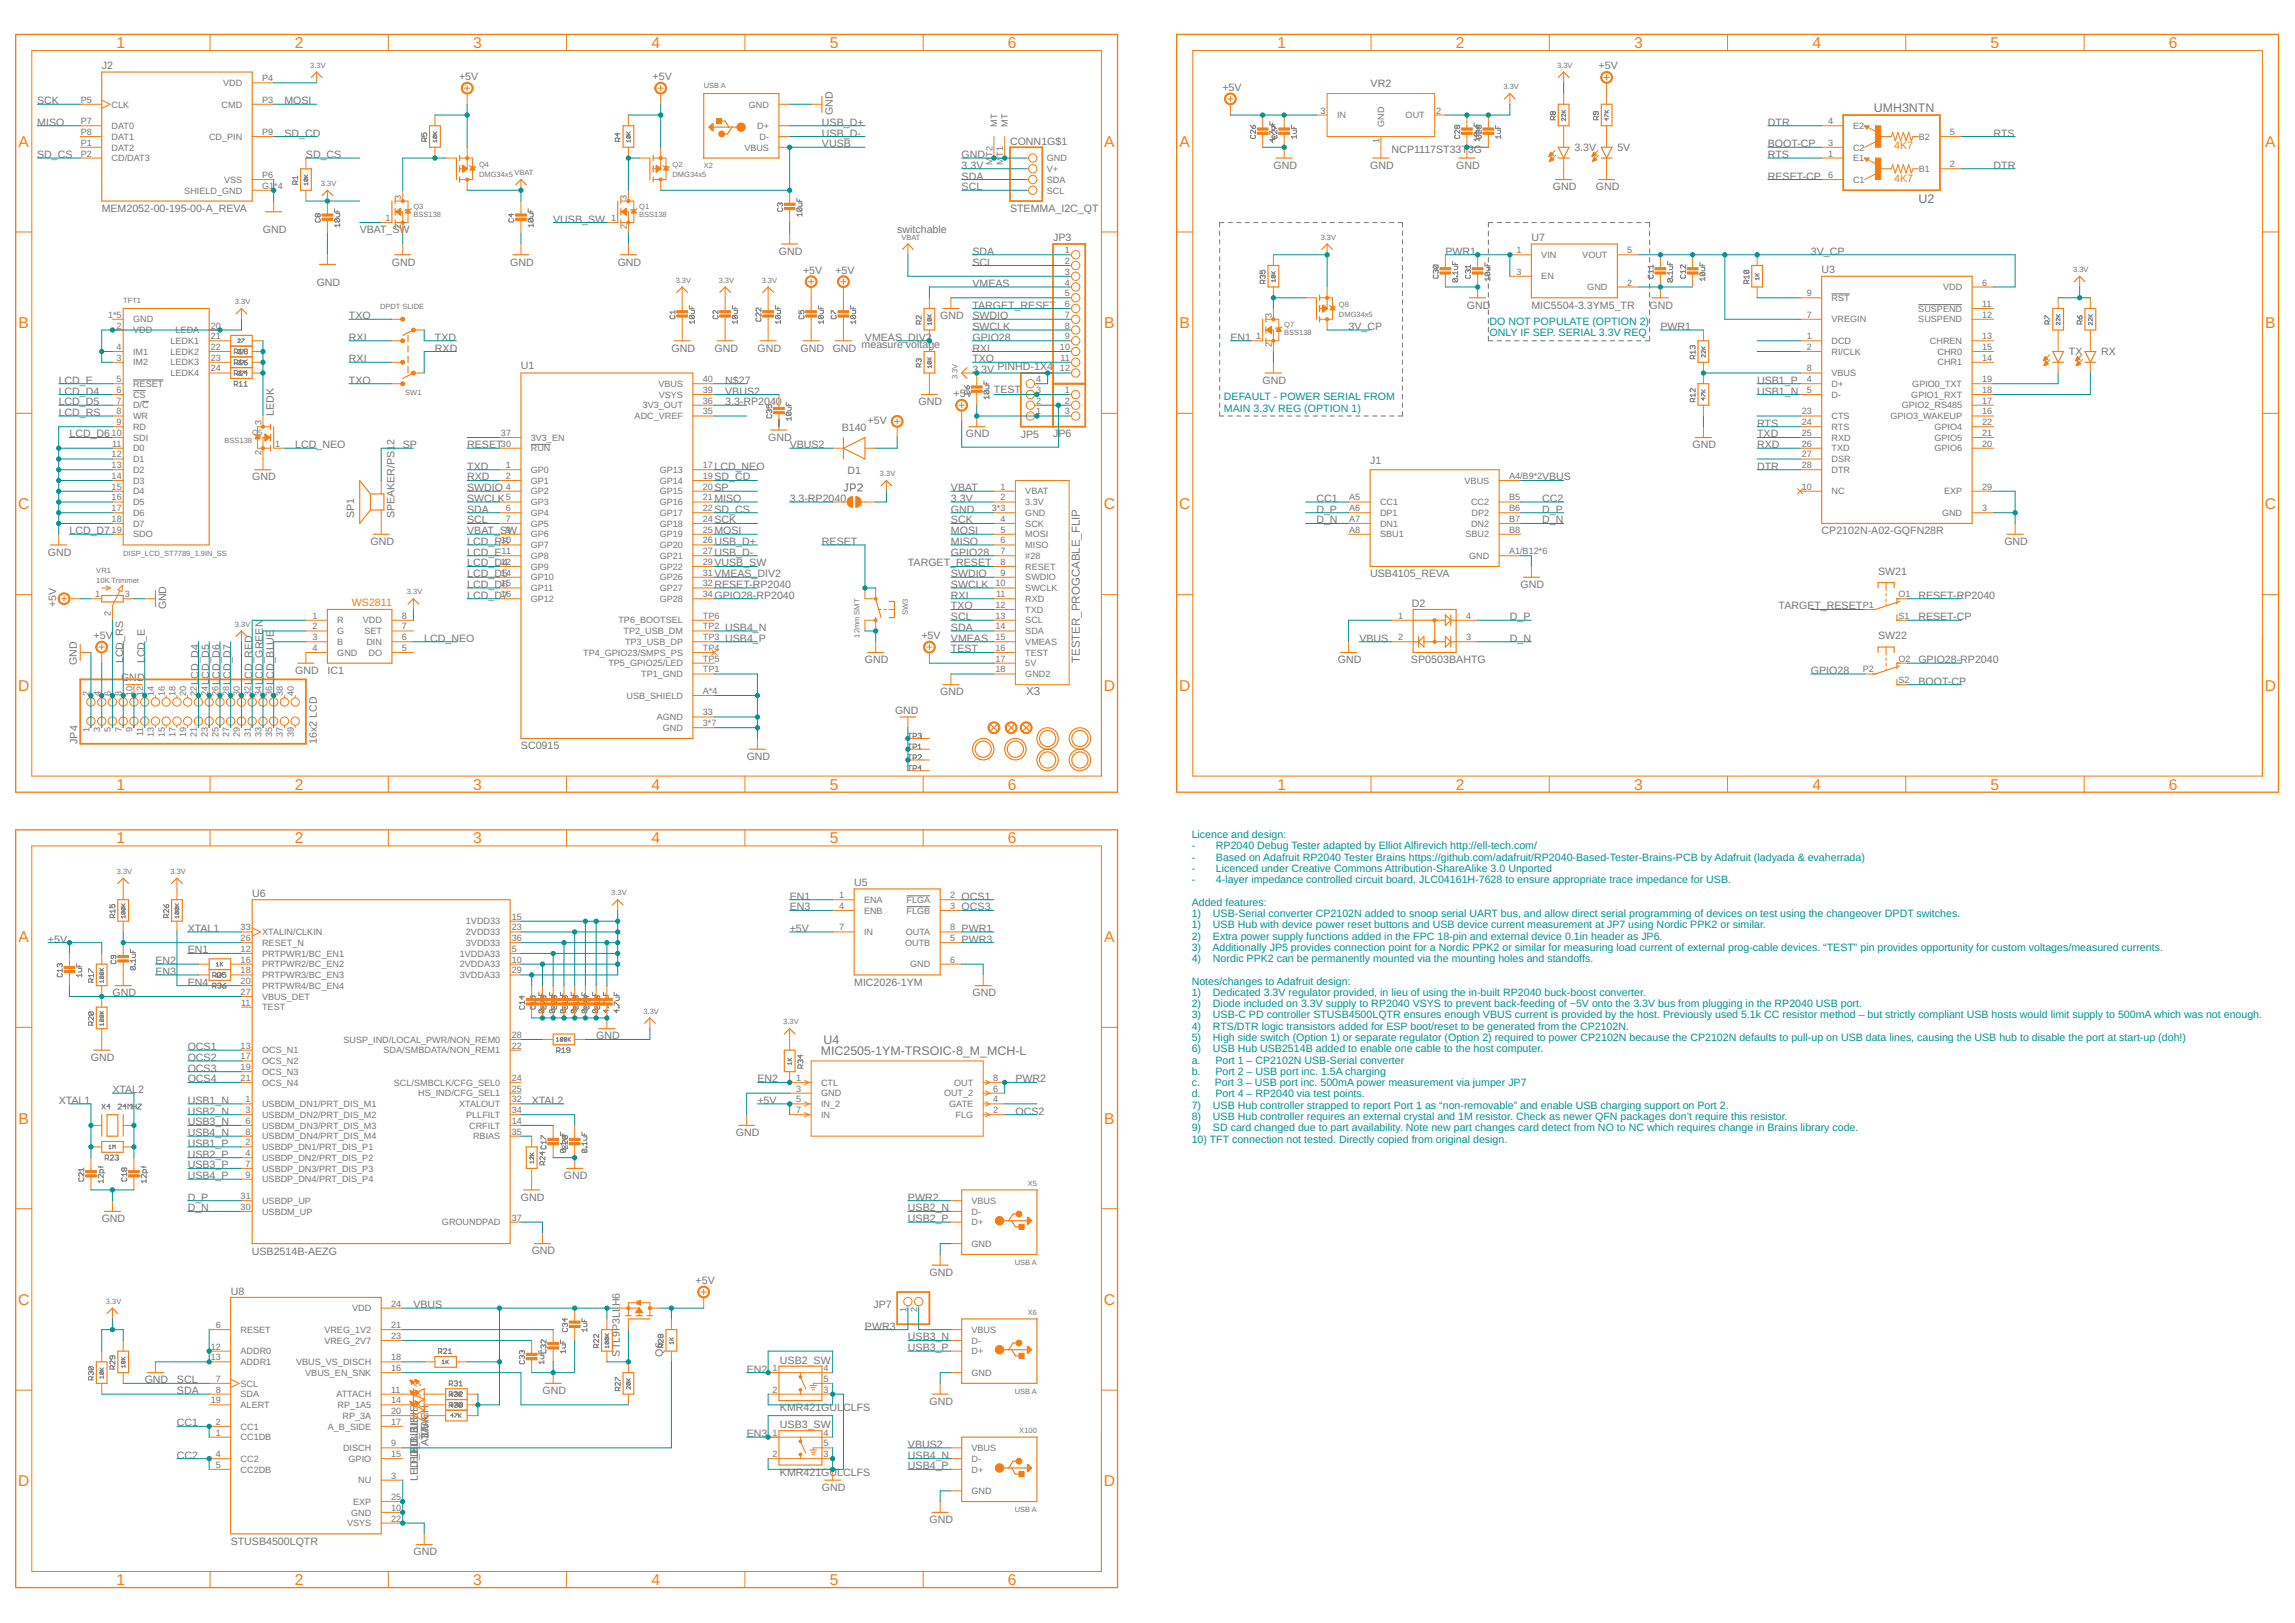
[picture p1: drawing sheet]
<svg xmlns="http://www.w3.org/2000/svg" width="594mm" height="420mm" viewBox="0 0 594 420" stroke-linecap="round" stroke-linejoin="round" font-family="sans-serif">
<defs><g id="words">
<g font-size="4" fill="#f57c10">
<text x="30.2" y="12.4">1</text>
<text x="76.3" y="12.4">2</text>
<text x="122.5" y="12.4">3</text>
<text x="168.6" y="12.4">4</text>
<text x="214.8" y="12.4">5</text>
<text x="260.9" y="12.4">6</text>
<text x="330.7" y="12.4">1</text>
<text x="376.9" y="12.4">2</text>
<text x="423" y="12.4">3</text>
<text x="469.1" y="12.4">4</text>
<text x="515.3" y="12.4">5</text>
<text x="561.4" y="12.4">6</text>
<text x="4.8" y="38">A</text>
<text x="285.9" y="38">A</text>
<text x="305.3" y="38">A</text>
<text x="586.4" y="38">A</text>
<text x="4.8" y="84.9">B</text>
<text x="285.9" y="84.9">B</text>
<text x="305.3" y="84.9">B</text>
<text x="586.4" y="84.9">B</text>
<text x="4.7" y="131.9">C</text>
<text x="285.7" y="131.9">C</text>
<text x="305.2" y="131.9">C</text>
<text x="586.3" y="131.9">C</text>
<text x="4.7" y="178.8">D</text>
<text x="285.7" y="178.8">D</text>
<text x="305.2" y="178.8">D</text>
<text x="586.3" y="178.8">D</text>
<text x="30.2" y="204.4">1</text>
<text x="76.3" y="204.4">2</text>
<text x="122.5" y="204.4">3</text>
<text x="168.6" y="204.4">4</text>
<text x="214.8" y="204.4">5</text>
<text x="260.9" y="204.4">6</text>
<text x="330.7" y="204.4">1</text>
<text x="376.9" y="204.4">2</text>
<text x="423" y="204.4">3</text>
<text x="469.1" y="204.4">4</text>
<text x="515.3" y="204.4">5</text>
<text x="561.4" y="204.4">6</text>
<text x="30.2" y="218.3">1</text>
<text x="76.3" y="218.3">2</text>
<text x="122.5" y="218.3">3</text>
<text x="168.6" y="218.3">4</text>
<text x="214.8" y="218.3">5</text>
<text x="260.9" y="218.3">6</text>
<text x="4.8" y="243.9">A</text>
<text x="285.9" y="243.9">A</text>
<text x="4.8" y="290.8">B</text>
<text x="285.9" y="290.8">B</text>
<text x="4.7" y="337.8">C</text>
<text x="285.7" y="337.8">C</text>
<text x="4.7" y="384.8">D</text>
<text x="285.7" y="384.8">D</text>
<text x="30.2" y="410.3">1</text>
<text x="76.3" y="410.3">2</text>
<text x="122.5" y="410.3">3</text>
<text x="168.6" y="410.3">4</text>
<text x="214.8" y="410.3">5</text>
<text x="260.9" y="410.3">6</text>
</g>
<g font-size="3.2" fill="#757575">
<text x="485" y="29.1">UMH3NTN</text>
<text x="496.7" y="52.6">U2</text>
<text x="212.4" y="273">MIC2505-1YM-TRSOIC-8_M_MCH-L</text>
<text x="213.1" y="270.2">U4</text>
</g>
<g font-size="3" fill="#757575">
<text x="279.5" y="171.7" transform="rotate(-90 279.5 171.7)">TESTER_PROGCABLE_FLIP</text>
<text x="265.6" y="180">X3</text>
</g>
<g font-size="2.8" fill="#757575">
<text x="26.3" y="17.8">J2</text>
<text x="413.8" y="18">+5V</text>
<text x="118.8" y="20.7">+5V</text>
<text x="168.9" y="20.7">+5V</text>
<text x="316.4" y="23.5">+5V</text>
<text x="354.8" y="22.4">VR2</text>
<text x="9.6" y="27">SCK</text>
<text x="73.6" y="27">MOSI</text>
<text x="215.5" y="29.8" transform="rotate(-90 215.5 29.8)">GND</text>
<text x="9.6" y="32.6">MISO</text>
<text x="73.6" y="35.3">SD_CD</text>
<text x="212.8" y="32.6">USB_D+</text>
<text x="212.8" y="35.3">USB_D-</text>
<text x="457.6" y="32.6">DTR</text>
<text x="516.1" y="35.3">RTS</text>
<text x="9.6" y="40.9">SD_CS</text>
<text x="79.2" y="40.9">SD_CS</text>
<text x="212.8" y="38.1">VUSB</text>
<text x="248.9" y="40.9">GND</text>
<text x="261.5" y="37.4">CONN1G$1</text>
<text x="360.2" y="39.5">NCP1117ST33T</text>
<text x="380" y="39.5">3G</text>
<text x="407.5" y="39">3.3V</text>
<text x="418.7" y="39">5V</text>
<text x="457.6" y="40.9">RTS</text>
<text x="457.6" y="38.1">BOOT-CP</text>
<text x="248.9" y="43.7">3.3V</text>
<text x="248.9" y="46.5">SDA</text>
<text x="329.6" y="43.7">GND</text>
<text x="354.7" y="43.7">GND</text>
<text x="376.9" y="43.7">GND</text>
<text x="457.6" y="46.5">RESET-CP</text>
<text x="516.1" y="43.7">DTR</text>
<text x="248.9" y="49.3">SCL</text>
<text x="402" y="49.3">GND</text>
<text x="413.1" y="49.3">GND</text>
<text x="26.3" y="54.8">MEM2052-00-195-00-A_REVA</text>
<text x="143.2" y="57.6">VUSB_SW</text>
<text x="261.5" y="54.8">STEMMA_I2C_QT</text>
<text x="68.1" y="60.4">GND</text>
<text x="93.1" y="60.4">VBAT_SW</text>
<text x="201.6" y="66">GND</text>
<text x="232.2" y="60.4">switchable</text>
<text x="251.7" y="66">SDA</text>
<text x="272.6" y="62.5">JP3</text>
<text x="374.2" y="66">PWR1</text>
<text x="396.4" y="62.3">U7</text>
<text x="468.8" y="66">3V_CP</text>
<text x="101.5" y="68.7">GND</text>
<text x="132.1" y="68.7">GND</text>
<text x="159.9" y="68.7">GND</text>
<text x="207.9" y="70.8">+5V</text>
<text x="216.2" y="70.8">+5V</text>
<text x="251.7" y="68.7">SCL</text>
<text x="471.5" y="70.7">U3</text>
<text x="82" y="74">GND</text>
<text x="251.7" y="74.3">VMEAS</text>
<text x="90.3" y="82.6">TXO</text>
<text x="243.4" y="82.6">GND</text>
<text x="251.7" y="82.6">SWDIO</text>
<text x="251.7" y="79.9">TARGET_RESET</text>
<text x="379.7" y="79.9">GND</text>
<text x="396.4" y="79.9">MIC5504-3.3YM5_TR</text>
<text x="427" y="79.9">GND</text>
<text x="90.3" y="88.2">RXI</text>
<text x="112.6" y="88.2">TXD</text>
<text x="223.9" y="88.2">VMEAS_DIV2</text>
<text x="251.7" y="85.4">SWCLK</text>
<text x="251.7" y="88.2">GPIO28</text>
<text x="318.5" y="88.2">EN1</text>
<text x="349.1" y="85.4">3V_CP</text>
<text x="429.8" y="85.4">PWR1</text>
<text x="90.3" y="93.8">RXI</text>
<text x="112.6" y="91">RXD</text>
<text x="134.8" y="95.6">U1</text>
<text x="173.8" y="91">GND</text>
<text x="184.9" y="91">GND</text>
<text x="196.1" y="91">GND</text>
<text x="207.2" y="91">GND</text>
<text x="215.5" y="91">GND</text>
<text x="223" y="90.2">measure voltage</text>
<text x="251.7" y="91">RXI</text>
<text x="251.7" y="93.8">TXO</text>
<text x="258.2" y="95.7">PINHD-1X4</text>
<text x="535.5" y="91.8">TX</text>
<text x="543.9" y="91.8">RX</text>
<text x="15.2" y="99.3">LCD_E</text>
<text x="90.3" y="99.3">TXO</text>
<text x="187.7" y="99.3">N$27</text>
<text x="251.7" y="96.6">3</text>
<text x="253.2" y="96.6">.3V</text>
<text x="257.3" y="101.8">TEST</text>
<text x="326.8" y="99.3">GND</text>
<text x="454.8" y="99.3">USB1_P</text>
<text x="15.2" y="107.7">LCD_RS</text>
<text x="15.2" y="104.9">LCD_D5</text>
<text x="15.2" y="102.1">LCD_D4</text>
<text x="70.8" y="107.7" transform="rotate(-90 70.8 107.7)">LEDK</text>
<text x="187.7" y="104.9">3.3-RP2040</text>
<text x="187.7" y="102.1">VBUS2</text>
<text x="237.8" y="104.9">GND</text>
<text x="246.8" y="102.8">+5V</text>
<text x="454.8" y="102.1">USB1_N</text>
<text x="18" y="113.3">LCD_D6</text>
<text x="217.9" y="111.4">B140</text>
<text x="224.6" y="109.8">+5V</text>
<text x="250" y="113.3">GND</text>
<text x="264.2" y="113.4">JP5</text>
<text x="272.6" y="113.1">JP6</text>
<text x="454.8" y="113.3">TXD</text>
<text x="454.8" y="110.5">RTS</text>
<text x="76.4" y="116">LCD_NEO</text>
<text x="104.2" y="116">SP</text>
<text x="120.9" y="116">RESET</text>
<text x="198.8" y="114.1">GND</text>
<text x="204.4" y="116">VBUS2</text>
<text x="438.2" y="116">GND</text>
<text x="454.8" y="116">RXD</text>
<text x="65.3" y="124.4">GND</text>
<text x="120.9" y="121.6">TXD</text>
<text x="120.9" y="124.4">RXD</text>
<text x="184.9" y="121.6">LCD_NEO</text>
<text x="184.9" y="124.4">SD_CD</text>
<text x="219.4" y="122.6">D1</text>
<text x="354.7" y="120.2">J1</text>
<text x="399.2" y="124.4">VBUS</text>
<text x="454.8" y="121.6">DTR</text>
<text x="120.9" y="127.2">SWDIO</text>
<text x="120.9" y="130">SWCLK</text>
<text x="184.9" y="130">MISO</text>
<text x="184.9" y="127.2">SP</text>
<text x="204.4" y="130">3.3-RP2040</text>
<text x="246.2" y="130">3.3V</text>
<text x="246.2" y="127.2">VBAT</text>
<text x="340.8" y="130">CC1</text>
<text x="399.2" y="130">CC2</text>
<text x="91.7" y="134.1" transform="rotate(-90 91.7 134.1)">SP1</text>
<text x="102.2" y="134.1" transform="rotate(-90 102.2 134.1)">SPEAKER/PS12</text>
<text x="120.9" y="132.7">SDA</text>
<text x="120.9" y="135.5">SCL</text>
<text x="184.9" y="132.7">SD_CS</text>
<text x="184.9" y="135.5">SCK</text>
<text x="246.2" y="132.7">GND</text>
<text x="246.2" y="135.5">SCK</text>
<text x="340.8" y="132.7">D_P</text>
<text x="340.8" y="135.5">D_N</text>
<text x="399.2" y="132.7">D_P</text>
<text x="399.2" y="135.5">D_N</text>
<text x="12.4" y="143.9">GND</text>
<text x="18" y="138.3">LCD_D7</text>
<text x="95.9" y="141.1">GND</text>
<text x="120.9" y="143.9">LCD_E</text>
<text x="120.9" y="141.1">LCD_RS</text>
<text x="120.9" y="138.3">VBAT_SW</text>
<text x="184.9" y="141.1">USB_D+</text>
<text x="184.9" y="143.9">USB_D-</text>
<text x="184.9" y="138.3">MOSI</text>
<text x="212.8" y="141.1">RESET</text>
<text x="246.2" y="143.9">GPIO28</text>
<text x="246.2" y="141.1">MISO</text>
<text x="246.2" y="138.3">MOSI</text>
<text x="471.5" y="138.3">CP2102N-A02-GQFN28R</text>
<text x="518.8" y="141.1">GND</text>
<text x="120.9" y="149.4">LCD_D5</text>
<text x="120.9" y="146.6">LCD_D4</text>
<text x="184.9" y="146.6">VUSB_SW</text>
<text x="184.9" y="149.4">VMEAS_DIV2</text>
<text x="235" y="146.6">TARGET_RESET</text>
<text x="246.2" y="149.4">SWDIO</text>
<text x="354.7" y="149.4">USB4105_REVA</text>
<text x="486.2" y="148.7">SW21</text>
<text x="120.9" y="152.2">LCD_D6</text>
<text x="120.9" y="155">LCD_D7</text>
<text x="184.9" y="155">GPIO28-RP2040</text>
<text x="184.9" y="152.2">RESET-RP2040</text>
<text x="246.2" y="152.2">SWCLK</text>
<text x="246.2" y="155">RXI</text>
<text x="393.6" y="152.2">GND</text>
<text x="496.6" y="155">RESET-RP2040</text>
<text x="14.5" y="157.1" transform="rotate(-90 14.5 157.1)">+5V</text>
<text x="43" y="157.8" transform="rotate(-90 43 157.8)">GND</text>
<text x="246.2" y="160.6">SCL</text>
<text x="246.2" y="157.8">TXO</text>
<text x="365.4" y="157.2">D2</text>
<text x="390.8" y="160.6">D_P</text>
<text x="460.4" y="157.8">TARGET_RESET</text>
<text x="496.6" y="160.6">RESET-CP</text>
<text x="24.2" y="165.4">+5V</text>
<text x="109.8" y="166.1">LCD_NEO</text>
<text x="187.7" y="163.3">USB4_N</text>
<text x="187.7" y="166.1">USB4_P</text>
<text x="238.5" y="165.4">+5V</text>
<text x="246.2" y="166.1">VMEAS</text>
<text x="246.2" y="163.3">SDA</text>
<text x="351.9" y="166.1">VBUS</text>
<text x="390.8" y="166.1">D_N</text>
<text x="486.2" y="165.4">SW22</text>
<text x="19.9" y="172.2" transform="rotate(-90 19.9 172.2)">GND</text>
<text x="31.9" y="171.7" transform="rotate(-90 31.9 171.7)">LCD_RS</text>
<text x="37.5" y="171.7" transform="rotate(-90 37.5 171.7)">LCD_E</text>
<text x="223.9" y="171.7">GND</text>
<text x="246.2" y="168.9">TEST</text>
<text x="346.3" y="171.7">GND</text>
<text x="365.2" y="171.6">SP0503BAHTG</text>
<text x="496.6" y="171.7">GPIO28-RP2040</text>
<text x="31.3" y="176.4">GND</text>
<text x="51.4" y="177.3" transform="rotate(-90 51.4 177.3)">L</text>
<text x="51.4" y="175.7" transform="rotate(-90 51.4 175.7)">CD_D4</text>
<text x="54.2" y="177.3" transform="rotate(-90 54.2 177.3)">L</text>
<text x="54.2" y="175.7" transform="rotate(-90 54.2 175.7)">CD_D5</text>
<text x="56.9" y="177.3" transform="rotate(-90 56.9 177.3)">L</text>
<text x="56.9" y="175.7" transform="rotate(-90 56.9 175.7)">CD_D6</text>
<text x="59.7" y="177.3" transform="rotate(-90 59.7 177.3)">L</text>
<text x="59.7" y="175.7" transform="rotate(-90 59.7 175.7)">CD_D7</text>
<text x="65.3" y="177.3" transform="rotate(-90 65.3 177.3)">L</text>
<text x="65.3" y="175.7" transform="rotate(-90 65.3 175.7)">CD_RED</text>
<text x="68.1" y="177.3" transform="rotate(-90 68.1 177.3)">L</text>
<text x="68.1" y="175.7" transform="rotate(-90 68.1 175.7)">CD_GREEN</text>
<text x="70.8" y="177.3" transform="rotate(-90 70.8 177.3)">L</text>
<text x="70.8" y="175.7" transform="rotate(-90 70.8 175.7)">CD_BLUE</text>
<text x="76.4" y="174.5">GND</text>
<text x="84.8" y="174.5">IC1</text>
<text x="468.8" y="174.5">GPIO28</text>
<text x="496.6" y="177.3">BOOT-CP</text>
<text x="231.7" y="184.8">GND</text>
<text x="243.4" y="180">GND</text>
<text x="20.1" y="192.6" transform="rotate(-90 20.1 192.6)">JP4</text>
<text x="82" y="192.6" transform="rotate(-90 82 192.6)">16x2 LCD</text>
<text x="134.8" y="194">SC0915</text>
<text x="193.3" y="196.7">GND</text>
<text x="65.2" y="232.3">U6</text>
<text x="204.4" y="232.9">EN1</text>
<text x="221.1" y="229.3">U5</text>
<text x="248.9" y="232.9">OCS1</text>
<text x="204.4" y="235.7">EN3</text>
<text x="248.9" y="235.7">OCS3</text>
<text x="12.4" y="244">+5V</text>
<text x="48.6" y="241.3">XTAL1</text>
<text x="204.4" y="241.3">+5V</text>
<text x="248.9" y="241.3">PWR1</text>
<text x="248.9" y="244">PWR3</text>
<text x="40.2" y="249.6">EN2</text>
<text x="48.6" y="246.8">EN1</text>
<text x="29.1" y="258">GND</text>
<text x="40.2" y="252.4">EN3</text>
<text x="48.6" y="255.2">EN4</text>
<text x="221.1" y="255.2">MIC2026-1YM</text>
<text x="251.7" y="258">GND</text>
<text x="154.3" y="269.1">GND</text>
<text x="23.5" y="274.6">GND</text>
<text x="48.6" y="271.9">OCS1</text>
<text x="48.6" y="274.6">OCS2</text>
<text x="48.6" y="277.4">OCS3</text>
<text x="48.6" y="280.2">OCS4</text>
<text x="196.1" y="280.2">EN2</text>
<text x="262.8" y="280.2">PWR2</text>
<text x="15.2" y="285.8">XTAL1</text>
<text x="29.1" y="283">XTAL2</text>
<text x="48.6" y="285.8">USB1_N</text>
<text x="137.6" y="285.8">XTAL2</text>
<text x="196.1" y="285.8">+5V</text>
<text x="48.6" y="288.6">USB2_N</text>
<text x="48.6" y="291.3">USB3_N</text>
<text x="262.8" y="288.6">OCS2</text>
<text x="48.6" y="294.1">USB4_N</text>
<text x="48.6" y="296.9">USB1_P</text>
<text x="48.6" y="299.7">USB2_P</text>
<text x="190.5" y="294.1">GND</text>
<text x="48.6" y="302.5">USB3_P</text>
<text x="48.6" y="305.3">USB4_P</text>
<text x="146" y="305.3">GND</text>
<text x="48.6" y="310.8">D_P</text>
<text x="134.8" y="310.8">GND</text>
<text x="235" y="310.8">PWR2</text>
<text x="26.3" y="316.4">GND</text>
<text x="48.6" y="313.6">D_N</text>
<text x="235" y="313.6">USB2_N</text>
<text x="235" y="316.4">USB2_P</text>
<text x="65.2" y="324.8">USB2514B-AEZG</text>
<text x="137.6" y="324.7">GND</text>
<text x="59.7" y="335.2">U8</text>
<text x="180.1" y="332.4">+5V</text>
<text x="240.6" y="330.3">GND</text>
<text x="107" y="338.6">VBUS</text>
<text x="160.4" y="338.2" transform="rotate(-90 160.4 338.2)">H6</text>
<text x="226.1" y="338.5">JP7</text>
<text x="223.9" y="344.2">PWR3</text>
<text x="235" y="347">USB3_N</text>
<text x="160.4" y="351.2" transform="rotate(-90 160.4 351.2)">STL9P3LL</text>
<text x="171.6" y="351.2" transform="rotate(-90 171.6 351.2)">Q6</text>
<text x="201.9" y="353.1">USB2_SW</text>
<text x="235" y="349.8">USB3_P</text>
<text x="37.5" y="358.1">GND</text>
<text x="45.8" y="358.1">SCL</text>
<text x="193.3" y="355.3">EN2</text>
<text x="45.8" y="360.9">SDA</text>
<text x="110.9" y="365.7" transform="rotate(-90 110.9 365.7)">H</text>
<text x="140.4" y="360.9">GND</text>
<text x="201.9" y="365.4">KMR421GULCLFS</text>
<text x="240.6" y="363.7">GND</text>
<text x="45.8" y="369.3">CC1</text>
<text x="110.9" y="370.6" transform="rotate(-90 110.9 370.6)">.5A</text>
<text x="201.9" y="369.8">USB3_SW</text>
<text x="45.8" y="377.6">CC2</text>
<text x="108.1" y="377.8" transform="rotate(-90 108.1 377.8)">LB_LB_EUE</text>
<text x="108.1" y="374.4" transform="rotate(-90 108.1 374.4)">DULBLUE</text>
<text x="110.9" y="374.3" transform="rotate(-90 110.9 374.3)">ATA</text>
<text x="110.9" y="372.6" transform="rotate(-90 110.9 372.6)">31TAC</text>
<text x="193.3" y="372">EN3</text>
<text x="235" y="377.6">USB4_N</text>
<text x="235" y="374.8">VBUS2</text>
<text x="108.1" y="383.3" transform="rotate(-90 108.1 383.3)">LELDE_DE</text>
<text x="201.9" y="382.1">KMR421GULCLFS</text>
<text x="235" y="380.4">USB4_P</text>
<text x="212.8" y="386">GND</text>
<text x="240.6" y="394.3">GND</text>
<text x="59.7" y="399.9">STUSB4500LQTR</text>
<text x="107" y="402.6">GND</text>
</g>
<g font-size="2.8" fill="#f57c10">
<text x="490.3" y="38.7">4K7</text>
<text x="490.3" y="47">4K7</text>
<text x="91.1" y="156.9">WS2811</text>
</g>
<g font-size="2.8" fill="#009292">
<text x="385.6" y="84.2">DO NOT POPULATE (OPTION 2)</text>
<text x="385.6" y="87.1">ONLY IF SEP. SERIAL 3.3V REQ</text>
<text x="316.8" y="103.7">DEFAULT - POWER SERIAL FROM</text>
<text x="316.8" y="106.6">MAIN 3.3V REG (OPTION 1)</text>
<text x="308.5" y="216.9">Licence and design:</text>
<text x="308.5" y="219.9">-</text>
<text x="314.7" y="219.9">RP2040 Debug Tester adapted by Elliot Alfirevich http://ell-tech.com/</text>
<text x="308.5" y="222.8">-</text>
<text x="308.5" y="225.7">-</text>
<text x="314.7" y="222.8">Based on Adafruit RP2040 Tester Brains https://github.com/adafruit/RP2040-Based-Tester-Brains-PCB by Adafruit (ladyada &amp; evaherrada)</text>
<text x="314.7" y="225.7">Licenced under Creative Commons Attribution-ShareAlike 3.0 Unported</text>
<text x="308.5" y="228.6">-</text>
<text x="314.7" y="228.6">4-layer impedance controlled circuit board, JLC04161H-7628 to ensure appropriate trace impedance for USB.</text>
<text x="308.5" y="234.5">Added features:</text>
<text x="308.5" y="237.4">1)</text>
<text x="314" y="237.4">USB-Serial converter CP2102N added to snoop serial UART bus, and allow direct serial programming of devices on test using the changeover DPDT switches.</text>
<text x="308.5" y="240.3">1)</text>
<text x="308.5" y="243.2">2)</text>
<text x="314" y="240.3">USB Hub with device power reset buttons and USB device current measurement at JP7 using Nordic PPK2 or similar.</text>
<text x="314" y="243.2">Extra power supply functions added in the FPC 18-pin and external device 0.1in header as JP6.</text>
<text x="308.5" y="246.1">3)</text>
<text x="308.5" y="249.1">4)</text>
<text x="313.8" y="246.1">Additionally JP5 provides connection point for a Nordic PPK2 or similar for measuring load current of external prog-cable devices. “TEST” pin provides opportunity for custom voltages/measured currents.</text>
<text x="314" y="249.1">Nordic PPK2 can be permanently mounted via the mounting holes and standoffs.</text>
<text x="308.5" y="254.9">Notes/changes to Adafruit design:</text>
<text x="308.5" y="257.8">1)</text>
<text x="314" y="257.8">Dedicated 3.3V regulator provided, in lieu of using the in-built RP2040 buck-boost converter.</text>
<text x="308.5" y="260.7">2)</text>
<text x="308.5" y="263.7">3)</text>
<text x="314" y="260.7">Diode included on 3.3V supply to RP2040 VSYS to prevent back-feeding of ~5V onto the 3.3V bus from plugging in the RP2040 USB port.</text>
<text x="314" y="263.7">USB-C PD controller STUSB4500LQTR ensures enough VBUS current is provided by the host. Previously used 5.1k CC resistor method – but strictly compliant USB hosts would limit supply to 500mA which was not enough.</text>
<text x="308.5" y="266.6">4)</text>
<text x="308.5" y="269.5">5)</text>
<text x="314" y="266.6">RTS/DTR logic transistors added for ESP boot/reset to be generated from the CP2102N.</text>
<text x="314" y="269.5">High side switch (Option 1) or separate regulator (Option 2) required to power CP2102N because the CP2102N defaults to pull-up on USB data lines, causing the USB hub to disable the port at start-up (doh!)</text>
<text x="308.5" y="272.4">6)</text>
<text x="308.5" y="275.3">a.</text>
<text x="314" y="272.4">USB Hub USB2514B added to enable one cable to the host computer.</text>
<text x="314.6" y="275.3">Port 1 – CP2102N USB-Serial converter</text>
<text x="308.5" y="278.3">b.</text>
<text x="308.5" y="281.2">c.</text>
<text x="314.4" y="281.2">Port 3 – USB port inc. 500mA power measurement via jumper JP7</text>
<text x="314.6" y="278.3">Port 2 – USB port inc. 1.5A charging</text>
<text x="308.5" y="284.1">d.</text>
<text x="308.5" y="287">7)</text>
<text x="314" y="287">USB Hub controller strapped to report Port 1 as “non-removable” and enable USB charging support on Port 2.</text>
<text x="314.6" y="284.1">Port 4 – RP2040 via test points.</text>
<text x="308.5" y="290">8)</text>
<text x="308.5" y="292.9">9)</text>
<text x="314" y="290">USB Hub controller requires an external crystal and 1M resistor. Check as newer QFN packages don’t require this resistor.</text>
<text x="314" y="292.9">SD card changed due to part availability. Note new part changes card detect from NO to NC which requires change in Brains library code.</text>
<text x="308.5" y="295.8">10) TFT connection not tested. Directly copied from original design.</text>
</g>
<g font-size="2.3" fill="#757575">
<text x="57.8" y="22.3">VDD</text>
<text x="67.8" y="21">P4</text>
<text x="20.9" y="26.6">P5</text>
<text x="28.9" y="27.8">CLK</text>
<text x="57.4" y="27.8">CMD</text>
<text x="67.8" y="26.6">P3</text>
<text x="193.8" y="27.8">GND</text>
<text x="341.8" y="29.4">3</text>
<text x="371.8" y="29.4">2</text>
<text x="20.9" y="35">P8</text>
<text x="20.9" y="32.2">P7</text>
<text x="28.9" y="33.4">DAT0</text>
<text x="67.8" y="35">P9</text>
<text x="196" y="33.4">D+</text>
<text x="258.1" y="32.8" transform="rotate(-90 258.1 32.8)">MT</text>
<text x="260.9" y="32.8" transform="rotate(-90 260.9 32.8)">MT</text>
<text x="346.1" y="30.6">IN</text>
<text x="358.3" y="32.8" transform="rotate(-90 358.3 32.8)">GND</text>
<text x="363.9" y="30.6">OUT</text>
<text x="473.2" y="32.2">4</text>
<text x="479.7" y="33.4">E2</text>
<text x="504.7" y="35">5</text>
<text x="20.9" y="37.7">P1</text>
<text x="20.9" y="40.5">P2</text>
<text x="28.9" y="39">DAT2</text>
<text x="28.9" y="41.7">CD/DAT3</text>
<text x="28.9" y="36.2">DAT1</text>
<text x="54.1" y="36.2">CD_PIN</text>
<text x="192.7" y="39">VBUS</text>
<text x="196.6" y="36.2">D-</text>
<text x="256.9" y="40.6" transform="rotate(-90 256.9 40.6)">T2</text>
<text x="259.7" y="40.6" transform="rotate(-90 259.7 40.6)">T1</text>
<text x="271" y="41.7">GND</text>
<text x="357.1" y="37" transform="rotate(-90 357.1 37)">1</text>
<text x="473.2" y="37.7">3</text>
<text x="473.2" y="40.5">1</text>
<text x="479.7" y="39">C2</text>
<text x="479.7" y="41.7">E1</text>
<text x="496.7" y="36.2">B2</text>
<text x="58" y="47.3">VSS</text>
<text x="67.8" y="46.1">P6</text>
<text x="256.9" y="42.6" transform="rotate(-90 256.9 42.6)">M</text>
<text x="259.7" y="42.6" transform="rotate(-90 259.7 42.6)">M</text>
<text x="271" y="44.5">V+</text>
<text x="271" y="47.3">SDA</text>
<text x="473.2" y="46.1">6</text>
<text x="479.7" y="47.3">C1</text>
<text x="496.7" y="44.5">B1</text>
<text x="504.7" y="43.3">2</text>
<text x="47.7" y="50.1">SHIELD_GND</text>
<text x="67.8" y="48.9">G1</text>
<text x="71" y="48.9">*4</text>
<text x="103.8" y="51.7" transform="rotate(-90 103.8 51.7)">3</text>
<text x="162.3" y="51.7" transform="rotate(-90 162.3 51.7)">3</text>
<text x="271" y="50.1">SCL</text>
<text x="99.8" y="57.2">1</text>
<text x="103.8" y="59.3" transform="rotate(-90 103.8 59.3)">2</text>
<text x="158.2" y="57.2">1</text>
<text x="162.3" y="59.3" transform="rotate(-90 162.3 59.3)">2</text>
<text x="275.7" y="65.6">1</text>
<text x="392.5" y="65.6">1</text>
<text x="421.2" y="65.6">5</text>
<text x="275.7" y="68.3">2</text>
<text x="275.7" y="71.1">3</text>
<text x="392.5" y="71.1">3</text>
<text x="399" y="66.8">VIN</text>
<text x="409.6" y="66.8">VOUT</text>
<text x="275.7" y="73.9">4</text>
<text x="275.7" y="76.7">5</text>
<text x="399" y="72.4">EN</text>
<text x="410.9" y="75.1">GND</text>
<text x="421.2" y="73.9">2</text>
<text x="467.7" y="76.7">9</text>
<text x="474.1" y="77.9">RST</text>
<text x="503" y="75.1">VDD</text>
<text x="513.1" y="73.9">6</text>
<text x="28" y="82.3">1*5</text>
<text x="34.5" y="83.5">GND</text>
<text x="275.7" y="79.5">6</text>
<text x="275.7" y="82.3">7</text>
<text x="329.2" y="82.3" transform="rotate(-90 329.2 82.3)">3</text>
<text x="467.7" y="82.3">7</text>
<text x="474.1" y="83.5">VREGIN</text>
<text x="496.6" y="80.7">SUSPEND</text>
<text x="496.6" y="83.5">SUSPEND</text>
<text x="513.1" y="79.5">11</text>
<text x="513.1" y="82.3">12</text>
<text x="30.2" y="85">2</text>
<text x="34.5" y="86.3">VDD</text>
<text x="44.1" y="89.1">LEDK1</text>
<text x="45.5" y="86.3">LEDA</text>
<text x="54.5" y="85">20</text>
<text x="54.5" y="87.8">21</text>
<text x="275.7" y="85">8</text>
<text x="275.7" y="87.8">9</text>
<text x="325.1" y="87.8">1</text>
<text x="329.2" y="89.9" transform="rotate(-90 329.2 89.9)">2</text>
<text x="467.7" y="87.8">1</text>
<text x="474.1" y="89">DCD</text>
<text x="499.6" y="89.1">CHREN</text>
<text x="513.1" y="87.8">13</text>
<text x="30.2" y="93.4">3</text>
<text x="30.2" y="90.6">4</text>
<text x="34.5" y="94.6">IM2</text>
<text x="34.5" y="91.8">IM1</text>
<text x="44.1" y="91.8">LEDK2</text>
<text x="44.1" y="94.6">LEDK3</text>
<text x="54.5" y="90.6">22</text>
<text x="54.5" y="93.4">23</text>
<text x="274.4" y="90.6">10</text>
<text x="274.5" y="93.4">11</text>
<text x="467.7" y="90.6">2</text>
<text x="474.1" y="91.8">RI/CLK</text>
<text x="501.5" y="91.8">CHR0</text>
<text x="501.5" y="94.6">CHR1</text>
<text x="513.1" y="90.6">15</text>
<text x="513.1" y="93.4">14</text>
<text x="30.2" y="101.7">6</text>
<text x="30.2" y="99">5</text>
<text x="34.5" y="100.2">RESET</text>
<text x="44.1" y="97.4">LEDK4</text>
<text x="54.5" y="96.2">24</text>
<text x="170.4" y="100.2">VBUS</text>
<text x="181.9" y="101.7">39</text>
<text x="181.9" y="99">40</text>
<text x="268.2" y="101.7">3</text>
<text x="268.2" y="99">4</text>
<text x="274.4" y="96.2">12</text>
<text x="275.7" y="101.7">1</text>
<text x="467.7" y="99">4</text>
<text x="467.7" y="101.7">5</text>
<text x="467.7" y="96.2">8</text>
<text x="474.1" y="100.2">D+</text>
<text x="474.1" y="97.4">VBUS</text>
<text x="495" y="100.2">GPIO0_TXT</text>
<text x="513.1" y="101.7">18</text>
<text x="513.1" y="99">19</text>
<text x="30.2" y="104.5">7</text>
<text x="30.2" y="107.3">8</text>
<text x="34.5" y="103">CS</text>
<text x="34.5" y="105.7">D/C</text>
<text x="166.4" y="105.7">3V3_OUT</text>
<text x="170.5" y="103">VSYS</text>
<text x="181.9" y="107.3">35</text>
<text x="181.9" y="104.5">36</text>
<text x="268.2" y="107.3">1</text>
<text x="268.2" y="104.5">2</text>
<text x="275.7" y="104.5">2</text>
<text x="275.7" y="107.3">3</text>
<text x="466.4" y="107.3">23</text>
<text x="474.1" y="103">D-</text>
<text x="492.3" y="105.7">GPIO2_RS485</text>
<text x="494.8" y="103">GPIO1_RXT</text>
<text x="513.1" y="107.3">16</text>
<text x="513.1" y="104.5">17</text>
<text x="28.9" y="112.9">10</text>
<text x="30.2" y="110.1">9</text>
<text x="34.5" y="108.5">WR</text>
<text x="34.5" y="111.3">RD</text>
<text x="67.7" y="110.1" transform="rotate(-90 67.7 110.1)">3</text>
<text x="129.7" y="112.9">37</text>
<text x="164.3" y="108.5">ADC_VREF</text>
<text x="466.4" y="110.1">24</text>
<text x="466.4" y="112.9">25</text>
<text x="474.1" y="108.5">CTS</text>
<text x="474.1" y="111.3">RTS</text>
<text x="489.4" y="108.5">GPIO3_WAKEUP</text>
<text x="500.8" y="111.3">GPIO4</text>
<text x="513.1" y="110.1">22</text>
<text x="513.1" y="112.9">21</text>
<text x="28.9" y="118.4">12</text>
<text x="29.1" y="115.7">11</text>
<text x="34.5" y="114.1">SDI</text>
<text x="34.5" y="116.9">D0</text>
<text x="34.5" y="119.7">D1</text>
<text x="67.7" y="117.7" transform="rotate(-90 67.7 117.7)">2</text>
<text x="71.2" y="115.7">1</text>
<text x="129.7" y="115.7">30</text>
<text x="137.4" y="116.9">RUN</text>
<text x="137.4" y="114.1">3V3_EN</text>
<text x="466.4" y="115.7">26</text>
<text x="466.4" y="118.4">27</text>
<text x="474.1" y="114.1">RXD</text>
<text x="474.1" y="116.9">TXD</text>
<text x="474.1" y="119.7">DSR</text>
<text x="500.8" y="114.1">GPIO5</text>
<text x="500.8" y="116.9">GPIO6</text>
<text x="513.1" y="115.7">20</text>
<text x="28.9" y="121.2">13</text>
<text x="28.9" y="124">14</text>
<text x="34.5" y="122.4">D2</text>
<text x="34.5" y="125.2">D3</text>
<text x="131" y="121.2">1</text>
<text x="131" y="124">2</text>
<text x="137.4" y="122.4">GP0</text>
<text x="137.4" y="125.2">GP1</text>
<text x="170.8" y="122.4">GP13</text>
<text x="170.8" y="125.2">GP14</text>
<text x="181.9" y="121.2">17</text>
<text x="181.9" y="124">19</text>
<text x="379.1" y="125.2">VBUS</text>
<text x="390.6" y="124">A4/B9*2</text>
<text x="466.4" y="121.2">28</text>
<text x="474.1" y="122.4">DTR</text>
<text x="28.9" y="126.8">15</text>
<text x="28.9" y="129.6">16</text>
<text x="34.5" y="128">D4</text>
<text x="34.5" y="130.8">D5</text>
<text x="131" y="126.8">4</text>
<text x="131" y="129.6">5</text>
<text x="137.4" y="128">GP2</text>
<text x="137.4" y="130.8">GP3</text>
<text x="170.8" y="128">GP15</text>
<text x="170.8" y="130.8">GP16</text>
<text x="181.9" y="126.8">20</text>
<text x="181.9" y="129.6">21</text>
<text x="259" y="126.8">1</text>
<text x="259" y="129.6">2</text>
<text x="265.4" y="128">VBAT</text>
<text x="265.4" y="130.8">3.3V</text>
<text x="349.2" y="129.6">A5</text>
<text x="357.2" y="130.8">CC1</text>
<text x="380.8" y="130.8">CC2</text>
<text x="390.6" y="129.6">B5</text>
<text x="466.4" y="126.8">10</text>
<text x="474.1" y="128">NC</text>
<text x="503.2" y="128">EXP</text>
<text x="513.1" y="126.8">29</text>
<text x="28.9" y="132.3">17</text>
<text x="28.9" y="135.1">18</text>
<text x="28.9" y="137.9">19</text>
<text x="34.5" y="133.6">D6</text>
<text x="34.5" y="136.4">D7</text>
<text x="131" y="132.3">6</text>
<text x="131" y="135.1">7</text>
<text x="131" y="137.9">9</text>
<text x="137.4" y="133.6">GP4</text>
<text x="137.4" y="136.4">GP5</text>
<text x="170.8" y="133.6">GP17</text>
<text x="170.8" y="136.4">GP18</text>
<text x="181.9" y="132.3">22</text>
<text x="181.9" y="135.1">24</text>
<text x="181.9" y="137.9">25</text>
<text x="256.8" y="132.3">3*3</text>
<text x="259" y="135.1">4</text>
<text x="259" y="137.9">5</text>
<text x="265.4" y="133.6">GND</text>
<text x="265.4" y="136.4">SCK</text>
<text x="349.2" y="132.3">A6</text>
<text x="349.2" y="135.1">A7</text>
<text x="349.2" y="137.9">A8</text>
<text x="357.2" y="133.6">DP1</text>
<text x="357.2" y="136.4">DN1</text>
<text x="380.8" y="136.4">DN2</text>
<text x="380.9" y="133.6">DP2</text>
<text x="390.6" y="132.3">B6</text>
<text x="390.6" y="135.1">B7</text>
<text x="390.6" y="137.9">B8</text>
<text x="502.7" y="133.6">GND</text>
<text x="513.1" y="132.3">3</text>
<text x="34.5" y="139.1">SDO</text>
<text x="129.7" y="140.7">10</text>
<text x="129.9" y="143.5">11</text>
<text x="137.4" y="139.1">GP6</text>
<text x="137.4" y="141.9">GP7</text>
<text x="170.8" y="139.1">GP19</text>
<text x="170.8" y="141.9">GP20</text>
<text x="181.9" y="140.7">26</text>
<text x="181.9" y="143.5">27</text>
<text x="259" y="140.7">6</text>
<text x="259" y="143.5">7</text>
<text x="265.4" y="139.1">MOSI</text>
<text x="265.4" y="141.9">MISO</text>
<text x="357.2" y="139.1">SBU1</text>
<text x="379.4" y="139.1">SBU2</text>
<text x="390.6" y="143.5">A1/B12*6</text>
<text x="129.7" y="146.3">12</text>
<text x="129.7" y="149">14</text>
<text x="137.4" y="147.5">GP9</text>
<text x="137.4" y="144.7">GP8</text>
<text x="170.8" y="144.7">GP21</text>
<text x="170.8" y="147.5">GP22</text>
<text x="181.9" y="146.3">29</text>
<text x="181.9" y="149">31</text>
<text x="259" y="149">9</text>
<text x="259" y="146.3">8</text>
<text x="265.4" y="144.7">#28</text>
<text x="265.4" y="147.5">RESET</text>
<text x="380.3" y="144.7">GND</text>
<text x="24.6" y="154.6">1</text>
<text x="32.3" y="154.6">3</text>
<text x="129.7" y="151.8">15</text>
<text x="129.7" y="154.6">16</text>
<text x="137.4" y="150.3">GP10</text>
<text x="137.4" y="153">GP11</text>
<text x="137.4" y="155.8">GP12</text>
<text x="170.8" y="150.3">GP26</text>
<text x="170.8" y="153.1">GP27</text>
<text x="170.8" y="155.8">GP28</text>
<text x="181.9" y="151.8">32</text>
<text x="181.9" y="154.6">34</text>
<text x="257.7" y="151.8">10</text>
<text x="257.9" y="154.6">11</text>
<text x="265.4" y="150.3">SWDIO</text>
<text x="265.4" y="153">SWCLK</text>
<text x="265.4" y="155.8">RXD</text>
<text x="491.4" y="154.6">O1</text>
<text x="28.7" y="159.5" transform="rotate(-90 28.7 159.5)">2</text>
<text x="80.9" y="160.2">1</text>
<text x="87.3" y="161.4">R</text>
<text x="93.9" y="161.4">VDD</text>
<text x="104" y="160.2">8</text>
<text x="160.1" y="161.4">TP6_BOOTSEL</text>
<text x="181.9" y="160.2">TP6</text>
<text x="257.7" y="157.4">12</text>
<text x="257.7" y="160.2">13</text>
<text x="265.4" y="158.6">TXD</text>
<text x="265.4" y="161.4">SCL</text>
<text x="361.9" y="160.2">1</text>
<text x="379.5" y="160.2">4</text>
<text x="482.2" y="157.4">P1</text>
<text x="491.4" y="160.2">S1</text>
<text x="80.9" y="163">2</text>
<text x="80.9" y="165.7">3</text>
<text x="87.3" y="164.2">G</text>
<text x="87.3" y="167">B</text>
<text x="94.3" y="164.2">SET</text>
<text x="94.9" y="167">DIN</text>
<text x="104" y="165.7">6</text>
<text x="104" y="163">7</text>
<text x="161.4" y="164.2">TP2_USB_DM</text>
<text x="161.8" y="167">TP3_USB_DP</text>
<text x="181.9" y="163">TP2</text>
<text x="181.9" y="165.7">TP3</text>
<text x="257.7" y="163">14</text>
<text x="257.7" y="165.7">15</text>
<text x="265.4" y="164.2">SDA</text>
<text x="265.4" y="167">VMEAS</text>
<text x="361.9" y="165.7">2</text>
<text x="379.5" y="165.7">3</text>
<text x="80.9" y="168.5">4</text>
<text x="87.3" y="169.7">GND</text>
<text x="95.4" y="169.7">DO</text>
<text x="104" y="168.5">5</text>
<text x="151" y="169.7">TP4_GPIO23/SMPS_PS</text>
<text x="157.5" y="172.5">TP5_GPIO25/LED</text>
<text x="181.9" y="168.5">TP4</text>
<text x="181.9" y="171.3">TP5</text>
<text x="257.7" y="168.5">16</text>
<text x="257.7" y="171.3">17</text>
<text x="265.4" y="169.7">TEST</text>
<text x="265.4" y="172.5">5V</text>
<text x="491.4" y="171.3">O2</text>
<text x="166" y="175.3">TP1_GND</text>
<text x="181.9" y="174.1">TP1</text>
<text x="181.9" y="179.7">A*4</text>
<text x="257.7" y="174.1">18</text>
<text x="265.4" y="175.3">GND2</text>
<text x="482.2" y="174.1">P2</text>
<text x="491.4" y="176.9">S2</text>
<text x="23.2" y="180.3" transform="rotate(-90 23.2 180.3)">2</text>
<text x="25.9" y="180.3" transform="rotate(-90 25.9 180.3)">4</text>
<text x="28.7" y="180.3" transform="rotate(-90 28.7 180.3)">6</text>
<text x="31.5" y="180.3" transform="rotate(-90 31.5 180.3)">8</text>
<text x="34.3" y="180.3" transform="rotate(-90 34.3 180.3)">10</text>
<text x="37.1" y="180.3" transform="rotate(-90 37.1 180.3)">12</text>
<text x="39.8" y="180.3" transform="rotate(-90 39.8 180.3)">14</text>
<text x="42.6" y="180.3" transform="rotate(-90 42.6 180.3)">16</text>
<text x="45.4" y="180.3" transform="rotate(-90 45.4 180.3)">18</text>
<text x="48.2" y="180.3" transform="rotate(-90 48.2 180.3)">20</text>
<text x="51" y="180.3" transform="rotate(-90 51 180.3)">22</text>
<text x="53.8" y="180.3" transform="rotate(-90 53.8 180.3)">24</text>
<text x="56.5" y="180.3" transform="rotate(-90 56.5 180.3)">26</text>
<text x="59.3" y="180.3" transform="rotate(-90 59.3 180.3)">28</text>
<text x="62.1" y="180.3" transform="rotate(-90 62.1 180.3)">30</text>
<text x="64.9" y="180.3" transform="rotate(-90 64.9 180.3)">32</text>
<text x="67.7" y="180.3" transform="rotate(-90 67.7 180.3)">34</text>
<text x="70.5" y="180.3" transform="rotate(-90 70.5 180.3)">36</text>
<text x="73.2" y="180.3" transform="rotate(-90 73.2 180.3)">38</text>
<text x="76" y="180.3" transform="rotate(-90 76 180.3)">40</text>
<text x="162.2" y="180.9">USB_SHIELD</text>
<text x="181.9" y="185.2">33</text>
<text x="23.2" y="189.5" transform="rotate(-90 23.2 189.5)">1</text>
<text x="25.9" y="189.5" transform="rotate(-90 25.9 189.5)">3</text>
<text x="28.7" y="189.5" transform="rotate(-90 28.7 189.5)">5</text>
<text x="31.5" y="189.5" transform="rotate(-90 31.5 189.5)">7</text>
<text x="34.3" y="189.5" transform="rotate(-90 34.3 189.5)">9</text>
<text x="37.1" y="190.6" transform="rotate(-90 37.1 190.6)">11</text>
<text x="39.8" y="190.8" transform="rotate(-90 39.8 190.8)">13</text>
<text x="42.6" y="190.8" transform="rotate(-90 42.6 190.8)">15</text>
<text x="45.4" y="190.8" transform="rotate(-90 45.4 190.8)">17</text>
<text x="48.2" y="190.8" transform="rotate(-90 48.2 190.8)">19</text>
<text x="51" y="190.8" transform="rotate(-90 51 190.8)">21</text>
<text x="53.8" y="190.8" transform="rotate(-90 53.8 190.8)">23</text>
<text x="56.5" y="190.8" transform="rotate(-90 56.5 190.8)">25</text>
<text x="59.3" y="190.8" transform="rotate(-90 59.3 190.8)">27</text>
<text x="62.1" y="190.8" transform="rotate(-90 62.1 190.8)">29</text>
<text x="64.9" y="190.8" transform="rotate(-90 64.9 190.8)">31</text>
<text x="67.7" y="190.8" transform="rotate(-90 67.7 190.8)">33</text>
<text x="70.5" y="190.8" transform="rotate(-90 70.5 190.8)">35</text>
<text x="73.2" y="190.8" transform="rotate(-90 73.2 190.8)">37</text>
<text x="76" y="190.8" transform="rotate(-90 76 190.8)">39</text>
<text x="170" y="186.4">AGND</text>
<text x="171.6" y="189.2">GND</text>
<text x="181.9" y="188">3*7</text>
<text x="217.2" y="232.5">1</text>
<text x="223.7" y="233.7">ENA</text>
<text x="234.7" y="233.7">FLGA</text>
<text x="245.9" y="232.5">2</text>
<text x="120.6" y="239.3">1VDD33</text>
<text x="132.5" y="238.1">15</text>
<text x="217.2" y="235.3">4</text>
<text x="223.7" y="236.5">ENB</text>
<text x="234.7" y="236.5">FLGB</text>
<text x="245.9" y="235.3">3</text>
<text x="62.3" y="243.7">26</text>
<text x="62.3" y="240.9">33</text>
<text x="67.8" y="244.9">RESET_N</text>
<text x="67.8" y="242.1">XTALIN/CLKIN</text>
<text x="120.6" y="242.1">2VDD33</text>
<text x="120.6" y="244.9">3VDD33</text>
<text x="132.5" y="240.9">23</text>
<text x="132.5" y="243.7">36</text>
<text x="217.2" y="240.9">7</text>
<text x="223.7" y="242.1">IN</text>
<text x="234.3" y="244.9">OUTB</text>
<text x="234.5" y="242.1">OUTA</text>
<text x="245.9" y="243.7">5</text>
<text x="245.9" y="240.9">8</text>
<text x="62.3" y="252">18</text>
<text x="62.3" y="246.4">12</text>
<text x="62.3" y="249.2">16</text>
<text x="67.8" y="247.7">PRTPWR1/BC_EN1</text>
<text x="67.8" y="250.4">PRTPWR2/BC_EN2</text>
<text x="119" y="250.4">2VDDA33</text>
<text x="119" y="247.7">1VDDA33</text>
<text x="132.5" y="249.2">10</text>
<text x="132.5" y="246.4">5</text>
<text x="132.5" y="252">29</text>
<text x="235.6" y="250.4">GND</text>
<text x="245.9" y="249.2">6</text>
<text x="62.3" y="254.8">20</text>
<text x="62.3" y="257.6">27</text>
<text x="67.8" y="253.2">PRTPWR3/BC_EN3</text>
<text x="67.8" y="256">PRTPWR4/BC_EN4</text>
<text x="119" y="253.2">3VDDA33</text>
<text x="62.5" y="260.3">11</text>
<text x="67.8" y="261.6">TEST</text>
<text x="67.8" y="258.8">VBUS_DET</text>
<text x="88.9" y="269.9">SUSP_IND/LOCAL_PWR/NON_REM0</text>
<text x="132.5" y="268.7">28</text>
<text x="62.3" y="274.3">17</text>
<text x="62.3" y="271.5">13</text>
<text x="67.8" y="275.5">OCS_N2</text>
<text x="67.8" y="272.7">OCS_N1</text>
<text x="99.3" y="272.7">SDA/SMBDATA/NON_REM1</text>
<text x="132.5" y="271.5">22</text>
<text x="62.3" y="277">19</text>
<text x="62.3" y="279.8">21</text>
<text x="67.8" y="278.3">OCS_N3</text>
<text x="67.8" y="281">OCS_N4</text>
<text x="102" y="281.1">SCL/SMBCLK/CFG_SEL0</text>
<text x="132.5" y="279.8">24</text>
<text x="206.1" y="279.8">1</text>
<text x="212.5" y="281">CTL</text>
<text x="247" y="281.1">OUT</text>
<text x="257.1" y="279.8">8</text>
<text x="63.6" y="285.4">1</text>
<text x="67.8" y="286.6">USBDM_DN1/PRT_DIS_M1</text>
<text x="108.2" y="283.8">HS_IND/CFG_SEL1</text>
<text x="118.8" y="286.6">XTALOUT</text>
<text x="132.5" y="282.6">25</text>
<text x="132.5" y="285.4">32</text>
<text x="206.1" y="282.6">3</text>
<text x="206.1" y="285.4">5</text>
<text x="212.5" y="283.8">GND</text>
<text x="212.5" y="286.6">IN_2</text>
<text x="244.4" y="283.8">OUT_2</text>
<text x="245.7" y="286.6">GATE</text>
<text x="257.1" y="285.4">4</text>
<text x="257.1" y="282.6">6</text>
<text x="63.6" y="291">6</text>
<text x="63.6" y="293.7">8</text>
<text x="63.6" y="288.2">3</text>
<text x="67.8" y="292.2">USBDM_DN3/PRT_DIS_M3</text>
<text x="67.8" y="289.4">USBDM_DN2/PRT_DIS_M2</text>
<text x="120.7" y="289.4">PLLFILT</text>
<text x="121.5" y="292.2">CRFILT</text>
<text x="132.5" y="291">14</text>
<text x="132.5" y="288.2">34</text>
<text x="132.5" y="293.7">35</text>
<text x="206.1" y="288.2">7</text>
<text x="212.5" y="289.4">IN</text>
<text x="247.4" y="289.4">FLG</text>
<text x="257.1" y="288.2">2</text>
<text x="63.6" y="296.5">2</text>
<text x="63.6" y="299.3">4</text>
<text x="67.8" y="295">USBDM_DN4/PRT_DIS_M4</text>
<text x="67.8" y="297.7">USBDP_DN1/PRT_DIS_P1</text>
<text x="122.5" y="295">RBIAS</text>
<text x="63.6" y="302.1">7</text>
<text x="63.6" y="304.9">9</text>
<text x="67.8" y="303.3">USBDP_DN3/PRT_DIS_P3</text>
<text x="67.8" y="300.5">USBDP_DN2/PRT_DIS_P2</text>
<text x="62.3" y="310.4">31</text>
<text x="67.8" y="306.1">USBDP_DN4/PRT_DIS_P4</text>
<text x="67.8" y="311.7">USBDP_UP</text>
<text x="251.5" y="311.7">VBUS</text>
<text x="62.3" y="313.2">30</text>
<text x="67.8" y="314.4">USBDM_UP</text>
<text x="114.4" y="317.2">GROUNDPAD</text>
<text x="132.5" y="316">37</text>
<text x="251.5" y="317.2">D+</text>
<text x="251.5" y="314.4">D-</text>
<text x="251.5" y="322.8">GND</text>
<text x="91.2" y="339.5">VDD</text>
<text x="101.2" y="338.3">24</text>
<text x="234.6" y="339.7" transform="rotate(-90 234.6 339.7)">1</text>
<text x="237.4" y="339.7" transform="rotate(-90 237.4 339.7)">2</text>
<text x="55.8" y="343.8">6</text>
<text x="62.3" y="345">RESET</text>
<text x="84" y="345.1">VREG_1V2</text>
<text x="84" y="347.8">VREG_2V7</text>
<text x="101.2" y="343.8">21</text>
<text x="101.2" y="346.6">23</text>
<text x="251.5" y="347.8">D-</text>
<text x="251.5" y="345">VBUS</text>
<text x="54.6" y="349.4">12</text>
<text x="54.6" y="352.2">13</text>
<text x="62.3" y="350.6">ADDR0</text>
<text x="62.3" y="353.4">ADDR1</text>
<text x="76.7" y="353.4">VBUS_VS_DISCH</text>
<text x="101.2" y="352.2">18</text>
<text x="251.5" y="350.6">D+</text>
<text x="55.8" y="357.7">7</text>
<text x="62.3" y="359">SCL</text>
<text x="79" y="356.2">VBUS_EN_SNK</text>
<text x="101.2" y="355">16</text>
<text x="199.9" y="355">1</text>
<text x="213.1" y="355">4</text>
<text x="213.1" y="357.7">5</text>
<text x="251.5" y="356.2">GND</text>
<text x="54.6" y="363.3">19</text>
<text x="55.8" y="360.5">8</text>
<text x="62.3" y="361.7">SDA</text>
<text x="62.3" y="364.5">ALERT</text>
<text x="87.1" y="361.7">ATTACH</text>
<text x="87.4" y="364.5">RP_1A5</text>
<text x="101.2" y="360.5">11</text>
<text x="101.2" y="363.3">14</text>
<text x="199.9" y="360.5">2</text>
<text x="213.1" y="360.5">3</text>
<text x="55.8" y="371.7">1</text>
<text x="55.8" y="368.9">2</text>
<text x="62.3" y="370.1">CC1</text>
<text x="84.9" y="370.1">A_B_SIDE</text>
<text x="88.7" y="367.3">RP_3A</text>
<text x="101.2" y="368.9">17</text>
<text x="101.2" y="366.1">20</text>
<text x="199.9" y="371.7">1</text>
<text x="213.1" y="371.7">4</text>
<text x="55.8" y="377.2">4</text>
<text x="62.3" y="372.9">CC1DB</text>
<text x="88.8" y="375.7">DISCH</text>
<text x="101.2" y="374.4">9</text>
<text x="101.2" y="377.2">15</text>
<text x="199.9" y="377.2">2</text>
<text x="213.1" y="377.2">3</text>
<text x="213.1" y="374.4">5</text>
<text x="251.5" y="375.7">VBUS</text>
<text x="55.8" y="380">5</text>
<text x="62.3" y="378.4">CC2</text>
<text x="62.3" y="381.2">CC2DB</text>
<text x="90.2" y="378.4">GPIO</text>
<text x="101.2" y="382.8">3</text>
<text x="251.5" y="381.2">D+</text>
<text x="251.5" y="378.4">D-</text>
<text x="91.4" y="389.6">EXP</text>
<text x="92.7" y="384">NU</text>
<text x="101.2" y="388.3">25</text>
<text x="251.5" y="386.8">GND</text>
<text x="89.8" y="395.1">VSYS</text>
<text x="90.9" y="392.4">GND</text>
<text x="101.2" y="391.1">10</text>
<text x="101.2" y="393.9">22</text>
</g>
<g font-size="1.9" fill="#757575">
<text x="80.3" y="17.5">3.3V</text>
<text x="403.1" y="17.5">3.3V</text>
<text x="182.2" y="22.8">USB A</text>
<text x="389.2" y="23.1">3.3V</text>
<text x="124" y="45.8">DMG34x5 VBAT</text>
<text x="124" y="43.3">Q4</text>
<text x="174.1" y="45.8">DMG34x5</text>
<text x="174.1" y="43.3">Q2</text>
<text x="182.2" y="43.4">X2</text>
<text x="83.1" y="48.1">3.3V</text>
<text x="107" y="56.2">BSS138</text>
<text x="107" y="54.1">Q3</text>
<text x="165.5" y="56.2">BSS138</text>
<text x="165.5" y="54.1">Q1</text>
<text x="233.4" y="62.1">VBAT</text>
<text x="341.9" y="62.1">3.3V</text>
<text x="536.7" y="70.4">3.3V</text>
<text x="174.9" y="73.2">3.3V</text>
<text x="186" y="73.2">3.3V</text>
<text x="197.2" y="73.2">3.3V</text>
<text x="31.9" y="78.5">TFT1</text>
<text x="60.8" y="78.8">3.3V</text>
<text x="98.4" y="79.9">DPDT SLIDE</text>
<text x="346.6" y="82">DMG34x5</text>
<text x="346.6" y="79.4">Q8</text>
<text x="332.4" y="86.8">BSS138</text>
<text x="332.4" y="84.7">Q7</text>
<text x="247.8" y="98.2" transform="rotate(-90 247.8 98.2)">3.3V</text>
<text x="104.9" y="102.1">SW1</text>
<text x="65.3" y="112.6">Q</text>
<text x="66.8" y="112.6">5</text>
<text x="58.1" y="114.6">BSS138</text>
<text x="227.8" y="123.3">3.3V</text>
<text x="31.9" y="143.9">DISP_LCD_ST7789_1.9IN_SS</text>
<text x="24.9" y="148.5">VR1</text>
<text x="24.9" y="150.8">10K Trimmer</text>
<text x="105.4" y="153.9">3.3V</text>
<text x="235" y="159.2" transform="rotate(-90 235 159.2)">SW3</text>
<text x="60.8" y="162.2">3.3V</text>
<text x="222.5" y="165.1" transform="rotate(-90 222.5 165.1)">12mm SMT</text>
<text x="30.2" y="226.2">3.3V</text>
<text x="44.1" y="226.2">3.3V</text>
<text x="158.2" y="231.8">3.3V</text>
<text x="166.6" y="262.4">3.3V</text>
<text x="202.7" y="265.2">3.3V</text>
<text x="266" y="306.9">X5</text>
<text x="262.7" y="327.5">USB A</text>
<text x="27.4" y="337.5">3.3V</text>
<text x="266" y="340.3">X6</text>
<text x="262.7" y="360.9">USB A</text>
<text x="263.9" y="370.9">X100</text>
<text x="262.7" y="391.5">USB A</text>
</g>
</g></defs>
<g fill="none" stroke="#757575" stroke-width=".26">
<path d="M109.2 34.4v.9h.6l-.2-.7 .2-.2h.4l.2 .2v.5l-.2 .2M110 36.6v-.7l-.2-.2h-.4l-.2 .2v.7h1.2M110.4 35.7l-.4 .5M112.1 34.8h1M112.1 34.1l.6 .7M112.3 35.1h.6l.2 .2-.2 .5M112.3 35.1l-.2 .5 .8 .2M112.3 35.1l.6 .7M113.1 36.5h-1l.3 .3M113.1 36.2v.6M113.1 34.1l-.5 .5M159.9 34.4v.9l-.6-.7h1.2"/>
<path d="M160.1 36.6v-.7l-.2-.2h-.4l-.2 .2v.7h1.2M160.5 35.7l-.4 .5M162.2 34.8h1M162.2 34.1l.6 .7M162.3 35.1l-.1 .5 .8 .2M162.3 35.1h.7l.2 .2-.2 .5M162.3 35.1l.7 .7M163.2 36.5h-1l.3 .3M163.2 36.2v.6M163.2 34.1l-.5 .5M323.7 32.4l.6 .9M323.9 35l-.2 .2v.4l.2 .2h.9l.2-.2v-.4l-.2-.2"/>
<path d="M324.3 32.6l.2-.2 .5 .2v.5l-.2 .2h-.5zM325 33.7v.9l-.9-.9h-.2l-.2 .2v.5l.2 .2M328.7 31.5v.8h1.3M328.7 34.9v-.9l1.3 .9M329.2 32.7h.8v.7l-.2 .2h-.6M329.3 33.3v-.9l1.2 .9M329.4 35.9v.9l-.7-.6h1.3M329.4 31.9v.4M329.5 35l-.2 .2v.4l.2 .2h.8l.2-.2v-.4l-.2-.2M329.8 35.3h.2v.2h-.2zM330.5 33.7v.9l-.8-.9-.4 .2v.5l.2 .2M334.3 32.4v.9h1.3"/>
<path d="M334.7 33.7h.9v.7l-.2 .2h-.7M334.9 32.9v.4M335.6 35.4h-1.3l.4 .4M335.6 35v.8M376.8 35l-.2 .2v.4l.2 .2h.8l.2-.2v-.4l-.2-.2M377.2 32.6l-.2-.2-.4 .2v.5l.2 .2 .4-.2M377.2 32.6l.2-.2 .4 .2v.5l-.2 .2-.4-.2M377.2 32.6v.5M377.8 33.7v.9l-.8-.9-.4 .2v.5l.2 .2M381.6 31.8v.8h1.3M381.8 34.4l-.2 .2v.4l.2 .2h.9M381.8 34.4h.9l.2 .2v.4l-.2 .2"/>
<path d="M381.8 34.4l.9 .8M382 33.1h.9v.6l-.2 .2h-.7M382.2 32.2v.4M382.4 35l-.3 .2v.4l.3 .2h.8l.2-.2v-.4l-.2-.2M382.8 32.4v.7l-.2 .2-.5-.2v-.5l.3-.2h.8l.2 .2v.5l-.2 .2M382.9 36h-1.3l.4 .5M382.9 35.6v.9M383.4 33.7v.9l-.8-.9h-.2l-.3 .2v.5l.3 .2M387.2 32.4v.9h1.3M387.6 33.7h.9v.7l-.3 .2h-.6M387.8 32.9v.4M388.5 35.4h-1.3l.4 .4"/>
<path d="M388.5 35v.8M402 29.1l-.2-.2-.5 .2v.4l.3 .2 .4-.2M402 29.1l.2-.2 .4 .2v.4l-.2 .2-.4-.2M402 29.1v.4M402.2 31v-.6l-.2-.3h-.4l-.3 .3v.6h1.3M402.6 30.1l-.4 .5M404.3 29.2h.9M404.3 28.6l.6 .6M405.2 29.6v.6l-.6-.6-.3 .1 .2 .5M405.2 30.6v.6l-.6-.6-.3 .2 .2 .4M405.2 28.6l-.4 .4M413.1 28.9v.6l-.2 .2-.4-.2v-.4l.2-.2h.8l.2 .2v.4l-.2 .2"/>
<path d="M413.3 31v-.6l-.2-.3h-.4l-.2 .3v.6h1.2M413.7 30.1l-.4 .5M415.4 30.2v-.6l1 .6M415.4 29.2h1M415.4 28.6l.7 .6M415.9 30.6v.6l-.5-.4h1M416.4 28.6l-.5 .4M76.6 47.7v-.6l-.2-.3h-.4l-.2 .3v.6h1.2M77 46.8l-.4 .5M77 46h-1.2l.4 .4M77 45.6v.8M78.7 45.9h1"/>
<path d="M78.7 45.3l.7 .6M78.9 46.3h.6l.2 .1-.2 .5M78.9 46.3l-.2 .5 .8 .1M78.9 46.3l.6 .6M79.7 47.6h-1l.3 .3M79.7 47.3v.6M79.7 45.3l-.5 .4M81.8 56.6l-.2 .2v.5l.2 .2h.9l.2-.2v-.5l-.2-.2M82.3 55.5l-.3-.2-.4 .2v.5l.2 .2 .5-.2M82.3 55.5l.2-.2 .4 .2v.5l-.2 .2-.4-.2M82.3 55.5v.5M86.6 54v.9h1.3"/>
<path d="M86.8 56.6h.9l.2 .2v.5l-.2 .2M86.8 56.6l-.2 .2v.5l.2 .2h.9M86.8 56.6l.9 .9M87.1 55.3h.8v.7l-.2 .2h-.6M87.3 54.5v.4M87.9 58.3h-1.3l.5 .4M87.9 57.9v.8M131.9 56.6l-.2 .2v.5l.2 .2h.9l.2-.2v-.5l-.2-.2M132.3 55.3v.9l-.6-.7h1.3M136.7 54v.9h1.3M136.9 56.6h.9l.2 .2v.5l-.2 .2M136.9 56.6l-.2 .2v.5l.2 .2h.9"/>
<path d="M136.9 56.6l.9 .9M137.2 55.3h.8v.7l-.2 .2h-.6M137.4 54.5v.4M138 58.3h-1.3l.5 .4M138 57.9v.8M201.5 53.8l-.2 .2v.5l.2 .2h.8l.2-.2v-.5l-.2-.2M201.9 52.7l-.2-.2-.4 .2v.5l.2 .2M201.9 52.7l.2-.2 .4 .2v.5l-.2 .2M201.9 52.7v.3M206.3 51.3v.8h1.3M206.5 53.8h.8l.3 .2v.5l-.3 .2M206.5 53.8l-.2 .2v.5l.2 .2h.8"/>
<path d="M206.5 53.8l.8 .9M206.7 52.5h.9v.7l-.3 .2h-.6M206.9 51.7v.4M207.6 55.5h-1.3l.4 .5M207.6 55.1v.9M315.7 59.8v1.2M316.8 57.6h-1.1v1.1M317.9 57.6h1.1M320.1 57.6h1.1M322.3 57.6h1.1M324.5 57.6h1.1M326.7 57.6h1.1"/>
<path d="M328.9 57.6h1.1M331.1 57.6h1.1M333.3 57.6h1.1M335.5 57.6h1.1M337.7 57.6h1.1M339.9 57.6h1.1M342.1 57.6h1.1M344.3 57.6h1.1M346.5 57.6h1.1M348.7 57.6h1.1M350.9 57.6h1.1M353.1 57.6h1.1"/>
<path d="M355.3 57.6h1.1M357.5 57.6h1.1M359.7 57.6h1.1M361.9 57.6h1.1v1.1M363 59.8v1.2M385.3 59.9v1.1M386.4 57.6h-1.1v1.2M387.5 57.6h1.2M389.8 57.6h1.1M392 57.6h1.2M394.3 57.6h1.2M396.6 57.6h1.1"/>
<path d="M398.8 57.6h1.2M401.1 57.6h1.1M403.3 57.6h1.2M405.6 57.6h1.1M407.8 57.6h1.2M410.1 57.6h1.1M412.3 57.6h1.2M414.6 57.6h1.2M416.8 57.6h1.2M419.1 57.6h1.2M421.3 57.6h1.2M423.6 57.6h1.2"/>
<path d="M425.9 57.6h1.1v1.2M427 59.9v1.1M178.5 79.1v.8h1.2M179.1 79.5v.4M189.6 79.1v.8h1.3M190.2 79.5v.4M197 79.7v.9l-.9-.9-.4 .2v.5l.2 .2M200.7 79.1v.8h1.3M201.4 79.5v.4M211.9 79.1v.8h1.2M212.5 79.5v.4M220.2 79.1v.8h1.3"/>
<path d="M220.9 79.5v.4M315.7 62.1v1.1M315.7 64.3v1.1M315.7 66.5v1.1M315.7 68.7v1.2M315.7 71v1.1M315.7 73.2v1.1M315.7 75.4v1.1M315.7 77.6v1.2M315.7 79.9v1.1M326.2 70v.8h.7l-.3-.4 .3-.4h.4l.2 .2v.4l-.2 .2M326.9 71.5l-.3-.3-.4 .3v.4l.2 .2"/>
<path d="M326.9 71.5l.2-.3 .4 .3v.4l-.2 .2M326.9 71.5v.2M327.1 73.4v-.7l-.2-.2h-.5l-.2 .2v.7h1.3M327.5 72.5l-.4 .5M329.2 70.9h.9M329.2 70.3l.6 .6M329.3 71.3h.6l.2 .2-.2 .4M329.3 71.3l-.1 .5 .7 .1M329.3 71.3l.6 .6M330.1 72.7h-.9l.3 .3M330.1 72.3v.7M330.1 70.3l-.5 .5"/>
<path d="M363 62.1v1.1M363 64.3v1.1M363 66.5v1.1M363 68.7v1.2M363 71v1.1M363 73.2v1.1M363 75.4v1.1M363 77.6v1.2M363 79.9v1.1M371.2 71.2l-.2 .2v.4l.2 .2h.9l.2-.2v-.4l-.2-.2M371.2 68.6h.9l.2 .2v.4l-.2 .2M371.2 68.6l-.2 .2v.4l.2 .2h.9"/>
<path d="M371.2 68.6l.9 .8M371.6 70.1l-.2-.2-.4 .2v.4l.2 .2M371.6 70.1l.3-.2 .4 .2v.4l-.2 .2M371.6 70.1v.2M376 67.6v.9h1.3M376.2 72.1l-.2 .2v.5l.2 .2h.9M376.2 72.1h.9l.2 .2v.5l-.2 .2M376.2 72.1l.9 .9M376.4 68.9h.9v.7l-.2 .2h-.7M376.7 68.1v.4M377.1 71.5h.2v.2h-.2zM377.3 70.6h-1.3l.4 .5"/>
<path d="M377.3 70.2v.9M379.6 71.2l-.3 .2v.4l.3 .2h.8l.2-.2v-.4l-.2-.2M380 70.1l-.2-.2-.5 .2v.4l.3 .2M380 70.1l.2-.2 .4 .2v.4l-.2 .2M380 70.1v.2M380.6 69h-1.3l.5 .4M380.6 68.6v.8M384.4 68v.8h1.3M384.6 70.5l-.2 .2v.5l.2 .2h.8M384.6 70.5h.8l.3 .2v.5l-.3 .2M384.6 70.5l.8 .9M384.8 69.2h.9v.7l-.3 .2h-.6"/>
<path d="M385 68.4v.4M385.3 62.1v1.2M385.3 64.4v1.2M385.3 66.7v1.1M385.3 68.9v1.2M385.3 71.2v1.2M385.3 73.4v1.2M385.3 75.7v1.2M385.3 78v1.2M385.7 72.2h-1.3l.4 .5M385.7 71.8v.9M426.9 71.2l-.2 .2v.4l.2 .2h.8l.2-.2v-.4l-.2-.2"/>
<path d="M427 62.1v1.2M427 64.4v1.2M427 66.7v1.1M427 68.9v1.2M427 71.2v1.2M427 73.4v1.2M427 75.7v1.2M427 78v1.2M427.9 70.3h-1.2l.4 .4M427.9 68.6v.8M427.9 69.9v.8M427.9 69h-1.2l.4 .4"/>
<path d="M431.7 67.6v.9h1.3M431.9 72.1l-.2 .2v.5l.2 .2h.9M431.9 72.1h.9l.2 .2v.5l-.2 .2M431.9 72.1l.9 .9M432.1 68.9h.9v.7l-.2 .2h-.7M432.3 68.1v.4M432.8 71.5h.2v.2h-.2zM433 70.2v.9M433 70.6h-1.3l.4 .5M435.2 71.2l-.2 .2v.4l.2 .2h.9l.2-.2v-.4l-.2-.2M436.3 68.6v.8l-.9-.8-.4 .2v.4l.2 .2M436.3 69.9v.8"/>
<path d="M436.3 70.3h-1.3l.4 .4M440 68v.8h1.3M440.2 70.5h.9l.2 .2v.5l-.2 .2M440.2 70.5l-.2 .2v.5l.2 .2h.9M440.2 70.5l.9 .9M440.5 69.2h.8v.7l-.2 .2h-.6M440.7 68.4v.4M441.3 72.2h-1.3l.5 .5M441.3 71.8v.9M451.6 70l-.2 .2v.4l.2 .2h.9M451.6 70h.9l.2 .2v.4l-.2 .2M451.6 70l.9 .8"/>
<path d="M452.3 73.4v-.7l-.2-.2h-.5l-.2 .2v.7h1.3M452.7 72.5l-.4 .5M452.7 71.7h-1.3l.4 .4M452.7 71.2v.9M454.4 71.4h.9M454.4 70.8l.6 .6M455.3 72.1h-.9l.3 .4M455.3 71.8v.7M455.3 70.8l-.4 .5M474.1 76.1h4.7M496.6 78.9h11.3M34.5 98.3h7.8"/>
<path d="M60.6 91.2h.7l.2-.2v-.4l-.2-.2h-.7v1.2M60.6 94h.7l.2-.2v-.5l-.2-.2h-.7v1.3M60.6 96.8h.7l.2-.2v-.5l-.2-.2h-.7v1.3M60.6 99.6h.7l.2-.3v-.4l-.2-.2h-.7v1.3M61.1 91.2l.4 .4M61.1 94l.4 .4M61.1 96.8l.4 .4M61.1 99.6l.4 .4M61.6 93.5l.1-.2 .5 .2-.6 .8h.6M61.6 87.9l.1-.2 .5 .2-.6 .8h.6M61.6 90.7l.1-.2 .5 .2-.6 .8h.6M61.6 96.2l.1-.1 .5 .1-.6 .8h.6"/>
<path d="M61.9 90.8l.4-.4v1.2M61.9 93.6l.4-.5v1.3M61.9 96.4l.4-.5v1.3M61.9 99.1l.4-.4v1.3M61.9 91.6h.9M61.9 94.4h.9M61.9 97.2h.9M61.9 100h.9M62.6 87.7h.6l-.6 1M62.6 90.5h.6l.2 .5M62.6 93.3h.6l-.6 1M62.6 96.1h.6l-.6 .9"/>
<path d="M63.2 93.8h.6l.3 .4-.3 .2h-.4l-.2-.2zM63.2 90.7l-.6 .8M63.2 90.6l.2-.2h.4l.3 .2-.3 .4M63.2 100h.9M63.2 99.1l.4-.4v1.3M63.4 91l-.2 .2 .2 .4h.4l.3-.2-.3-.4M63.4 91h.4M64.1 93.1l-.9 .7M64.1 96.6h-.9l.6-.7v1.3M173.7 81.7l-.3 .2v.4l.3 .2h.8l.2-.2v-.4l-.2-.2M174.7 80.4v.8M174.7 80.8h-1.3l.5 .4"/>
<path d="M178.7 81.7l-.2 .2v.4l.2 .2h.8M178.7 81.7h.8l.2 .2v.4l-.2 .2M178.7 81.7l.8 .8M178.9 80.4h.8v.6l-.2 .2h-.6M179.7 83.4h-1.2l.4 .4M179.7 82.9v.9M184.8 81.7l-.2 .2v.4l.2 .2h.8l.2-.2v-.4l-.2-.2M185.8 80.4v.8l-.8-.8-.4 .2v.4l.2 .2M189.8 81.7l-.2 .2v.4l.2 .2h.9M189.8 81.7h.9l.2 .2v.4l-.2 .2M189.8 81.7l.9 .8M190 80.4h.9v.6l-.2 .2h-.7"/>
<path d="M190.9 83.4h-1.3l.4 .4M190.9 82.9v.9M195.9 82.3l-.2 .2v.4l.2 .2h.9l.2-.2v-.4l-.2-.2M197 81v.9l-.9-.9h-.2l-.2 .2v.5l.2 .2M200.9 81.7l-.2 .2v.4l.2 .2h.9M200.9 81.7h.9l.2 .2v.4l-.2 .2M200.9 81.7l.9 .8M201.1 80.4h.9v.6l-.2 .2h-.7M202 83.4h-1.3l.4 .4M202 82.9v.9M206.8 80.4v.8h.7l-.2-.4 .2-.4h.4l.2 .2v.4l-.2 .2M207 81.7l-.2 .2v.4l.2 .2h.9l.2-.2v-.4l-.2-.2"/>
<path d="M212.1 81.7l-.2 .2v.4l.2 .2h.8M212.1 81.7h.8l.2 .2v.4l-.2 .2M212.1 81.7l.8 .8M212.3 80.4h.8v.6l-.2 .2h-.6M213.1 83.4h-1.2l.4 .4M213.1 82.9v.9M215.2 81.2v-.8l1.3 .8M215.4 81.7l-.2 .2v.4l.2 .2h.8l.3-.2v-.4l-.3-.2M220.4 81.7l-.2 .2v.4l.2 .2h.9M220.4 81.7h.9l.2 .2v.4l-.2 .2M220.4 81.7l.9 .8M220.6 80.4h.9v.6l-.2 .2h-.7"/>
<path d="M221.5 83.4h-1.3l.4 .4M221.5 82.9v.9M237.8 93.1l-.2-.2-.4 .2v.4l.2 .2M237.8 93.1l.2-.2 .4 .2v.4l-.2 .2M237.8 93.1v.2M238 83.9v-.7l-.2-.2h-.4l-.2 .2v.7h1.2M238 95v-.6l-.2-.3h-.4l-.2 .3v.6h1.2M238.4 81.7v.9l-.8-.9-.4 .3v.4l.2 .2M238.4 83l-.4 .4M238.4 94.1l-.4 .5M240.1 82.1h1M240.1 81.4l.6 .7"/>
<path d="M240.1 93.2h1M240.1 92.6l.6 .6M240.3 82.4h.6l.2 .2-.2 .5M240.3 93.6l.8 .1-.2 .5M240.3 82.4l-.2 .5 .8 .2M240.3 93.6l-.2 .1 .2 .5h.6M240.3 82.4l.6 .7M240.3 93.6l.6 .6M241.1 83.8h-1l.3 .3M241.1 83.5v.6M241.1 94.6v.6M241.1 81.4l-.5 .5"/>
<path d="M241.1 94.9h-1l.3 .3M241.1 92.6l-.5 .4M249.7 99.8l.6 .9M254.7 98.6v.8h1.3M255.1 99.8h.9v.7l-.2 .2h-.7M255.4 99v.4M315.7 82.1v1.1M315.7 84.3v1.1M315.7 86.5v1.2M315.7 88.8v1.1M315.7 91v1.1M315.7 93.2v1.1"/>
<path d="M315.7 95.4v1.2M315.7 97.7v1.1M315.7 99.9v1.1M363 82.1v1.1M363 84.3v1.1M363 86.5v1.2M363 88.8v1.1M363 91v1.1M363 93.2v1.1M363 95.4v1.2M363 97.7v1.1M363 99.9v1.1"/>
<path d="M385.3 80.2v1.2M385.3 82.5v1.2M385.3 84.8v1.2M385.3 87v1.2h1.1M387.5 88.2h1.2M389.8 88.2h1.1M392 88.2h1.2M394.3 88.2h1.2M396.6 88.2h1.1M398.8 88.2h1.2M401.1 88.2h1.1M403.3 88.2h1.2"/>
<path d="M405.6 88.2h1.1M407.8 88.2h1.2M410.1 88.2h1.1M412.3 88.2h1.2M414.6 88.2h1.2M416.8 88.2h1.2M419.1 88.2h1.2M421.3 88.2h1.2M423.6 88.2h1.2M427 87v1.2h-1.1M427 80.2v1.2M427 82.5v1.2"/>
<path d="M427 84.8v1.2M438.1 89.7l-.2-.2-.4 .2v.4l.2 .2M438.1 89.7l.3-.2 .4 .2v.4l-.2 .2M438.1 89.7v.2M438.4 92.9v-.7l-.3-.2h-.4l-.2 .2v.7h1.3M438.8 91.2h-1.3l.4 .4M438.8 92l-.4 .4M438.8 90.7v.9M440.5 90.4h.9M440.5 89.8l.6 .6M441.4 90.8v.6l-.6-.6-.3 .2 .1 .4M441.4 91.8v.7l-.6-.7-.3 .2 .1 .5"/>
<path d="M441.4 89.8l-.5 .4M529.3 82.6v-.9l1.3 .9M530.2 83.9v-.7l-.2-.2h-.5l-.2 .2v.7h1.3M530.6 83l-.4 .4M532.3 82.1h.9M532.3 81.4l.6 .7M533.2 82.4v.7l-.6-.7-.3 .2 .1 .5M533.2 83.5v.6l-.6-.6-.3 .1 .1 .5M533.2 81.4l-.4 .5M537.7 81.7l.6 .9M538.3 82l.2-.3 .5 .3v.4l-.2 .2h-.5zM538.5 83.9v-.7l-.2-.2h-.4l-.2 .2v.7h1.3"/>
<path d="M539 83l-.5 .4M540.6 82.1h1M540.6 81.4l.7 .7M541.6 82.4v.7l-.6-.7-.4 .2 .2 .5M541.6 83.5v.6l-.6-.6-.4 .1 .2 .5M541.6 81.4l-.5 .5M34.5 101.1h3.2M36.8 103.9h1.7M137.4 115h5.1M198.5 104.8v.8h.6l-.2-.4 .2-.4h.4l.3 .2v.4l-.3 .2M198.7 107.3l-.2 .2v.5l.2 .2h.8l.3-.2v-.5l-.3-.2M199.1 106.3l-.2-.3-.4 .3v.4l.2 .2"/>
<path d="M199.1 106.3l.2-.3 .5 .3v.4l-.3 .2M199.1 106.3v.2M203.5 104.1v.9h1.3M203.7 106.7h.9l.2 .2v.4l-.2 .2M203.7 106.7l-.2 .2v.4l.2 .2h.9M203.7 106.7l.9 .8M203.9 105.4h.9v.6l-.2 .3h-.7M204.2 104.6v.4M204.8 108.4h-1.3l.4 .4M204.8 108v.8M249.9 101.1l-.2 .2v.5l.2 .2h.8l.3-.2v-.5l-.3-.2M250.3 100.1l.2-.3 .5 .3v.4l-.3 .2h-.4z"/>
<path d="M254.9 101.1h.9l.2 .2v.5l-.2 .2M254.9 101.1l-.2 .2v.5l.2 .2h.9M254.9 101.1l.9 .9M256 102.8h-1.3l.4 .5M256 102.4v.9M315.7 106.6v1.1h1.1M315.7 102.1v1.2M315.7 104.3v1.2M317.9 107.7h1.1M320.1 107.7h1.1M322.3 107.7h1.1M324.5 107.7h1.1"/>
<path d="M326.7 107.7h1.1M328.9 107.7h1.1M331.1 107.7h1.1M333.3 107.7h1.1M335.5 107.7h1.1M337.7 107.7h1.1M339.9 107.7h1.1M342.1 107.7h1.1M344.3 107.7h1.1M346.5 107.7h1.1M348.7 107.7h1.1M350.9 107.7h1.1"/>
<path d="M353.1 107.7h1.1M355.3 107.7h1.1M357.5 107.7h1.1M359.7 107.7h1.1M363 102.1v1.2M363 104.3v1.2M363 106.6v1.1h-1.1M438.4 104v-.6l-.3-.3h-.4l-.2 .3v.6h1.3M438.8 100.6v.8l-.9-.8-.4 .2v.4l.2 .2M438.8 101.9v.8M438.8 103.1l-.4 .5M438.8 102.3h-1.3l.4 .4"/>
<path d="M440.5 102.6v-.7l.9 .7M440.5 101.5h.9M440.5 100.9l.6 .6M440.9 103v.6l-.4-.5h.9M441.4 100.9l-.5 .5M219 125.3h.6M219.3 125.3v1.5l-.3 .3h-.3l-.3-.3M220.2 126.5h.9l.3-.3v-.6l-.3-.3h-.9v1.8M222 125.6l.3-.3h.6l.3 .3v.3l-1.2 1.2h1.2M235.1 198.2h.8M235.1 192.6h.8M235.1 195.4h.8"/>
<path d="M235.1 189.8h.8M235.5 189.8v1.3M235.5 192.6v1.3M235.5 195.4v1.3M235.5 198.2v1.3M236.4 199h.6l.2-.2v-.4l-.2-.2h-.6v1.3M236.4 190.7h.6l.2-.2v-.4l-.2-.3h-.6v1.3M236.4 193.5h.6l.2-.2v-.5l-.2-.2h-.6v1.3M236.4 196.3h.6l.2-.3v-.4l-.2-.2h-.6v1.3M237.6 190.1l.2-.3h.5l.2 .3-.2 .4M237.6 195.6l.2-.2h.5l.2 .2v.2l-.9 .9h.9M237.6 193l.5-.4v1.3"/>
<path d="M237.6 193.9h.9M238.1 190.5h.2M238.3 190.5l.2 .2-.2 .4h-.5l-.2-.2M238.5 198.8h-.9l.7-.6v1.3M28.5 234.1v.9h.6l-.2-.4 .2-.5h.4l.2 .3v.4l-.2 .2M29.3 237.6v-.7l-.2-.2h-.4l-.2 .2v.7h1.2M29.7 236.7l-.4 .4M29.7 235.9h-1.2l.4 .4M29.7 235.4v.9M31.4 234.6h1M31.4 234l.6 .6M31.6 235h.6l.2 .1-.2 .5"/>
<path d="M31.6 236h.6l.2 .2-.2 .4M31.6 236l-.2 .2 .2 .4h.6M31.6 235l-.2 .5 .8 .1M31.6 236l.6 .6M31.6 235l.6 .6M32.4 237.3h-1l.3 .4M32.4 237v.7M32.4 234l-.5 .4M42.4 234.1l.6 .9M43 234.4l.5-.3 .2 .3v.4l-.2 .2h-.5zM43.2 237.6v-.7l-.2-.2h-.4l-.2 .2v.7h1.3M43.7 235.4v.9l-.9-.9-.4 .2v.5l.2 .2"/>
<path d="M43.7 236.7l-.5 .4M45.3 234.6h1M45.3 234l.7 .6M45.5 236l-.2 .2 .2 .4h.6M45.5 236h.6l.2 .2-.2 .4M45.5 235l-.2 .5 .8 .1M45.5 235h.6l.2 .1-.2 .5M45.5 236l.6 .6M45.5 235l.6 .6M46.3 237.3h-1l.3 .4M46.3 237v.7M46.3 234l-.5 .4"/>
<path d="M234.7 231.9h6.1M234.7 234.7h6.1M15 252l-.2 .2v.5l.2 .2h.9l.2-.2v-.5l-.2-.2M15.5 249.7l.2-.2 .4 .2v.4l-.2 .2M15.5 249.7l-.2-.2-.5 .2v.4l.2 .2M15.5 249.7v.2M16.1 250.7v.9M16.1 251.2h-1.3l.5 .4M19.9 249.5v.8h1.2M20.3 250.7h.8v.7l-.2 .2h-.6M20.5 249.9v.4M21.1 252.5h-1.2l.4 .4"/>
<path d="M21.1 252v.9M22.9 251.7v-.9l1.3 .9M23.7 254.3v-.7l-.2-.2h-.4l-.2 .2v.7h1.3M24.2 253.4l-.5 .4M24.2 252.5h-1.3l.4 .5M24.2 252.1v.9M25.8 251.3h1M25.8 250.7l.7 .6M26 251.7h.6l.2 .1-.2 .5M26 252.7h.6l.2 .2-.2 .4M26 252.7l-.2 .5 .8 .1M26 251.7l-.2 .4 .2 .2h.6"/>
<path d="M26 252.7l.6 .6M26 251.7l.6 .6M26.8 254h-1l.4 .4M26.8 253.7v.7M26.8 250.7l-.5 .4M29 248.6l-.3 .2v.4l.3 .3h.8l.2-.3v-.4l-.2-.2M29.4 247.3v.7l-.2 .2-.5-.2v-.5l.3-.2h.8l.2 .2v.5l-.2 .2M33.8 245.7v.9h1.3M34 250.2l-.2 .2v.4l.2 .3h.8M34 250.2h.8l.3 .2v.4l-.3 .3M34 250.2l.8 .9M34.2 247h.9v.6l-.3 .3h-.6"/>
<path d="M34.4 246.1v.5M34.8 249.6h.3v.2h-.3zM35.1 248.3v.8M35.1 248.7h-1.3l.4 .4M55.1 252.6h.6l.2-.2v-.4l-.2-.2h-.6v1.2M55.1 255.4h.6l.2-.2v-.5l-.2-.2h-.6v1.3M55.5 252.6l.4 .4M55.5 255.4l.4 .4M56 249.4l.3-.3v1M56 252.2l.3-.3v1M56 250.1h.6M56 252.9h.6"/>
<path d="M56.3 254.7l.3-.2h.4l.2 .2-.2 .5M56.3 252l.3-.2h.4l.2 .2v.2l-.9 .8h.9M56.8 255.2h.2M57 255.2l.2 .2-.2 .4h-.4l-.3-.2M57 249.1v1M57 251.9v1M57.2 249.6l.5 .5M57.6 255.2h.7l.2 .4-.2 .2h-.5l-.2-.2zM57.7 249.1l-.7 .7M57.7 251.9l-.7 .6M58.5 251.8h-.9v.6l.5-.2 .4 .2v.4l-.2 .2h-.5l-.6-.6M58.5 254.5l-.9 .7"/>
<path d="M135.1 257.8v.9l-.6-.7h1.3M135.8 259.1v.8M135.8 259.5h-1.3l.4 .4M137.9 257.8v.7l-.2 .2-.4-.2v-.5l.2-.2h.8l.2 .2v.5l-.2 .2M138.5 259.5h-1.2l.4 .4M138.5 259.1v.8M139.5 256.9v.8h1.3M139.9 258.1h.9v.7l-.2 .2h-.7M140 257.8v.9h.7l-.2-.7 .2-.2h.4l.2 .2v.5l-.2 .2M140.1 257.3v.4M140.8 259.4v.9M140.8 259.8h-1.3l.4 .5"/>
<path d="M141.3 259.1v.8l-.8-.8h-.2l-.3 .2v.4l.3 .2M142.3 256.9v.8h1.3M142.7 258.1h.9v.7l-.2 .2h-.7M142.9 257.3v.4M143.5 258l-.2-.2-.5 .2v.5l.2 .2M143.5 258l.2-.2 .4 .2v.5l-.2 .2M143.5 258v.2M143.6 259.8h-1.3l.4 .5M143.6 259.4v.9M144.1 259.1v.8l-.8-.8-.5 .2v.4l.2 .2M145.1 256.9v.8h1.2M145.5 258.1h.8v.7l-.2 .2h-.6"/>
<path d="M145.7 257.3v.4M145.8 257.8l.9 .9M145.8 257.8h.9l.2 .2v.5l-.2 .2M145.8 257.8l-.2 .2v.5l.2 .2h.9M146.3 259.8h-1.2l.4 .5M146.3 259.4v.9M146.9 259.5h-1.3l.4 .4M146.9 259.1v.8M147.8 256.9v.8h1.3M148.3 258.1h.8v.7l-.2 .2h-.6M148.4 257.8v.9h.6l-.2-.5 .2-.4h.5l.2 .2v.5l-.2 .2M148.5 257.3v.4"/>
<path d="M149.1 259.8h-1.3l.5 .5M149.1 259.4v.9M149.7 259.5h-1.3l.4 .4M149.7 259.1v.8M150.6 256.9v.8h1.3M151.1 258.1h.8v.7l-.2 .2h-.6M151.3 257.3v.4M151.8 257.8v.9l-.6-.7h1.3M151.9 259.8h-1.3l.5 .5M151.9 259.4v.9M152.5 259.1v.8l-.9-.8h-.2l-.2 .2v.4l.2 .2M153.4 256.9v.8h1.3"/>
<path d="M153.8 258.1h.9v.7l-.2 .2h-.7M154 257.8l.6 .9M154.1 257.3v.4M154.6 258l.2-.2 .4 .2v.5l-.2 .2h-.4zM154.7 259.8h-1.3l.4 .5M154.7 259.4v.9M155.2 259.5h-1.2l.4 .4M155.2 259.1v.8M156.2 256.9v.8h1.3M156.6 258.1h.9v.7l-.2 .2h-.7M156.8 257.3v.4M159 256.9v.8h1.3"/>
<path d="M159.4 258.1h.9v.7l-.2 .2h-.7M159.6 257.3v.4M23.1 262l-.2 .2v.4l.2 .2h.9M23.1 262h.9l.2 .2v.4l-.2 .2M23.1 262l.9 .8M23.7 265.4v-.6l-.2-.3h-.4l-.2 .3v.6h1.3M24.2 263.2v.9l-.9-.9-.4 .3v.4l.2 .2M24.2 264.5l-.5 .5M25.8 262.4h1M25.8 261.8l.7 .6M26 262.8l.8 .2-.2 .4M26 263.8h.6l.2 .2-.2 .5"/>
<path d="M26 262.8l-.2 .2 .2 .4h.6M26 263.8l-.2 .5 .8 .2M26 263.8l.6 .7M26 262.8l.6 .6M26.8 264.9v.6M26.8 265.2h-1l.4 .3M26.8 261.8l-.5 .5M134.7 260.4l-.2 .2v.4l.2 .2h.9l.2-.2v-.4l-.2-.2M137.5 260.4l-.2 .2v.4l.2 .2h.8l.2-.2v-.4l-.2-.2M139.7 261.3l-.2 .3v.4l.2 .2h.9M139.7 261.3h.9l.2 .3v.4l-.2 .2M139.7 261.3l.9 .9"/>
<path d="M140.3 260.4l-.3 .2v.4l.3 .2h.8l.2-.2v-.4l-.2-.2M140.6 260.7h.2v.2h-.2zM142.5 261.3l-.2 .3v.4l.2 .2h.9M142.5 261.3h.9l.2 .3v.4l-.2 .2M142.5 261.3l.9 .9M143 260.4l-.2 .2v.4l.2 .2h.9l.2-.2v-.4l-.2-.2M143.4 260.7h.2v.2h-.2zM144 268.9l.3-.3v1M144 269.6h.6M144.1 272.1h.7l.2-.2v-.5l-.2-.2h-.7v1.3M144.5 272.1l.5 .4M145.3 261.3l-.2 .3v.4l.2 .2h.8"/>
<path d="M145.3 261.3h.8l.2 .3v.4l-.2 .2M145.3 261.3l.8 .9M145.4 271.7l.4-.5v1.3M145.4 272.5h.8M145.7 268.8v.6l-.2 .2-.5-.2M145.7 268.8l-.2-.2-.5 .2v.6M145.7 268.8l-.7 .6M145.8 260.4l-.2 .2v.4l.2 .2h.9l.2-.2v-.4l-.2-.2M146.1 260.7h.2v.2h-.2zM146.7 268.8v.6l-.2 .2-.4-.2M146.7 268.8l-.5-.2-.1 .8M146.7 268.8l-.6 .6"/>
<path d="M147.1 268.6v1M147.2 269.1l.5 .5M147.5 271.9h-.6l-.2-.2 .2-.5h.4l.2 .2v.9l-.2 .2h-.4l-.2-.2M147.7 268.6l-.6 .6M148.1 261.3l-.3 .3v.4l.3 .2h.8M148.1 261.3h.8l.2 .3v.4l-.2 .2M148.1 261.3l.8 .9M148.6 260.4l-.2 .2v.4l.2 .2h.9l.2-.2v-.4l-.2-.2M148.9 260.7h.2v.2h-.2zM150.9 261.3l-.3 .3v.4l.3 .2h.8M150.9 261.3h.8l.2 .3v.4l-.2 .2M150.9 261.3l.8 .9"/>
<path d="M151.4 260.4l-.2 .2v.4l.2 .2h.9l.2-.2v-.4l-.2-.2M151.7 260.7h.2v.2h-.2zM153.6 261.3l-.2 .3v.4l.2 .2h.9M153.6 261.3h.9l.2 .3v.4l-.2 .2M153.6 261.3l.9 .9M154.2 260.4l-.2 .2v.4l.2 .2h.8l.2-.2v-.4l-.2-.2M154.5 260.7h.2v.2h-.2zM156.2 260.3v-.9l1.3 .9M156.8 261.3v.9l-.6-.6h1.3M157.3 260.7h.2v.2h-.2zM159 260.3v-.9l1.3 .9M159.6 261.3v.9l-.6-.6h1.3"/>
<path d="M160.1 260.7h.2v.2h-.2zM203.9 274.6h1M203.9 273.9l.7 .7M204.9 275.3h-1l.4 .3M204.9 275v.6M204.9 273.9l-.5 .5M207.2 274.6l-.2-.2-.5 .2v.4l.3 .2M207.2 274.6l.2-.2 .4 .2v.4l-.2 .2M207.2 273.1v.9l-.7-.7h1.3M207.2 274.6v.2M207.4 276.5v-.6l-.2-.2h-.4l-.3 .2v.6h1.3M207.8 275.7l-.4 .4"/>
<path d="M26.4 285.8l.8 1.3M27.2 299.9h.7l.2-.2v-.4l-.2-.3h-.7v1.3M27.2 285.8l-.8 1.3M27.7 299.9l.4 .4M28.2 296.8l.3-.4v1M28.2 297.4h.6M28.5 286.5h-.8l.6-.7v1.3M28.5 299.3l.2-.3h.5l.2 .3v.2l-.9 .8h.9M29.2 297.4v-1l.3 .4 .3-.4v1M29.8 299.3l.2-.3h.4l.2 .3-.2 .4M30.2 299.7h.2M30.4 299.7l.2 .2-.2 .4h-.4l-.2-.2"/>
<path d="M30.6 286l.2-.2h.4l.2 .2v.3l-.8 .8h.8M32.7 286.5h-.9l.7-.7v1.3M33.1 287.1v-1.3l.4 .5 .5-.5v1.3M34.4 285.8v1.3M34.4 286.5h.8M35.2 285.8v1.3M35.7 285.8h.8v.2l-.8 .9v.2h.8M137.2 299.1h.9M137.2 298.5l.6 .6M138.1 299.5v.6l-.8-.6-.1 .2 .1 .4M138.1 298.5l-.5 .4M140 294.9v-.9l1.3 .9"/>
<path d="M140.3 296.5l-.3 .3v.4l.3 .2h.8l.2-.2v-.4l-.2-.3M140.4 298.1v.9l-.6-.6h1.3M141.1 299.4v.9l-.9-.9h-.2l-.2 .2v.5l.2 .2M141.3 295.3v.8M141.3 295.7h-1.3l.5 .4M145.1 293v.9h1.2M145.3 297.5l-.2 .2v.5l.2 .2h.8M145.3 297.5h.8l.2 .2v.5l-.2 .2M145.3 297.5l.8 .9M145.5 294.3h.8v.7l-.2 .2h-.6M145.7 293.5v.4M145.8 294l-.2 .2v.4l.2 .3h.9"/>
<path d="M145.8 296.5l-.2 .3v.4l.2 .2h.9l.2-.2v-.4l-.2-.3M145.8 294h.9l.2 .2v.4l-.2 .3M145.8 294l.9 .9M146.1 296.9h.2v.2h-.2zM146.3 295.6v.8M146.3 296h-1.2l.4 .4M146.9 295.3v.8l-.9-.8-.4 .2v.4l.2 .2M150.6 293v.9h1.3M150.9 297.5l-.3 .2v.5l.3 .2h.8M150.9 297.5h.8l.2 .2v.5l-.2 .2M150.9 297.5l.8 .9M151.1 294.3h.8v.7l-.2 .2h-.6"/>
<path d="M151.3 293.5v.4M151.7 296.9h.2v.2h-.2zM151.9 295.6v.8M151.9 296h-1.3l.5 .4M20.6 304.9l-.2 .2v.4l.2 .3h.9l.2-.3v-.4l-.2-.2M21.7 303.6v.9l-.9-.9-.4 .2v.4l.2 .3M21.7 302.8h-1.3l.4 .4M21.7 302.3v.9M25.4 301.9l.2 .2h1.1M26.1 301.9v.4M26.7 303.6v-.6l-.2-.2h-.4l-.3 .2v.6h1.3M26.7 305.8h-1.3l.4 .4"/>
<path d="M26.7 304v.9l-.9-.9-.4 .2v.5l.2 .2M26.7 305.3v.9M31.7 304.9l-.2 .2v.4l.2 .3h.9l.2-.3v-.4l-.2-.2M32.2 302.6l-.3-.3-.4 .3v.4l.2 .2 .5-.2M32.2 302.6l.2-.3 .4 .3v.4l-.2 .2-.4-.2M32.2 302.6v.4M32.8 304h-1.3l.4 .5M32.8 303.6v.9M36.6 301.9l.2 .2h1M37.2 301.9v.4M37.8 305.8h-1.2l.4 .4M37.8 304v.9l-.8-.9-.4 .2v.5l.2 .2"/>
<path d="M37.8 303.6v-.6l-.2-.2h-.4l-.2 .2v.6h1.3M37.8 305.3v.9M138.1 300.8h-.9l.3 .3M138.1 300.5v.6M140.6 301.6v-.7l-.2-.2h-.4l-.2 .2v.7h1.3M141.1 300.7l-.5 .4M23.1 353.8l.9 .8M23.1 353.8l-.2 .2v.4l.2 .2h.9M23.1 353.8h.9l.2 .2v.4l-.2 .2M23.5 355.3l-.2-.2-.4 .2v.4l.2 .2M23.5 355.3l.2-.2 .5 .2v.4l-.2 .2M23.5 355.3v.2"/>
<path d="M23.7 357.2v-.6l-.2-.2h-.4l-.2 .2v.6h1.3M24.2 356.4l-.5 .4M25.8 354.8h1M25.8 354.1l.7 .7M26 355.1h.6l.2 .2-.2 .5M26 355.1l-.2 .5 .8 .2M26 355.1l.6 .7M26.8 356.2v.6M26.8 356.5h-1l.4 .3M26.8 354.1l-.5 .5M29.1 351v.6l-.2 .3-.4-.3v-.4l.2-.2h.8l.2 .2v.4l-.2 .3M29.3 354.4v-.6l-.2-.2h-.4l-.2 .2v.6h1.2"/>
<path d="M29.7 352.3v.8l-.8-.8-.4 .2v.4l.2 .2M29.7 353.6l-.4 .4M31.4 352h1M31.4 351.3l.6 .7M31.6 352.4l.8 .1-.2 .5M31.6 352.4l-.2 .1 .2 .5h.6M31.6 352.4l.6 .6M32.4 353.4v.6M32.4 353.7h-1l.3 .3M32.4 351.3l-.5 .5M113.5 350h.7l.2-.2v-.4l-.2-.3h-.7v1.3M113.9 350l.5 .4"/>
<path d="M114.4 352.4l.3-.3v.9M114.4 353h.7M114.8 349.4l.2-.3h.4l.2 .3v.2l-.8 .8h.8M115.4 352.1v.9M115.6 352.6l.5 .4M116.1 350.4h.8M116.1 349.6l.4-.5v1.3M116.1 352.1l-.7 .6M116.3 358.3h.6l.2-.2v-.4l-.2-.2h-.6v1.3M116.7 358.3l.4 .5M117.6 357.7l.2-.2h.4l.2 .2-.2 .4M118 358.1h.2"/>
<path d="M118.2 358.1l.2 .2-.2 .5h-.4l-.2-.2M118.9 358.8h.8M118.9 357.9l.4-.4v1.3M134.7 352.2l-.2 .2v.4l.2 .3h.9l.2-.3v-.4l-.2-.2M135.1 351.1l-.2-.2-.4 .2v.5l.2 .2M135.1 351.1l.2-.2 .5 .2v.5l-.2 .2M135.1 349.9l-.2-.2-.4 .2v.4l.2 .2M135.1 349.9l.2-.2 .5 .2v.4l-.2 .2M135.1 349.9v.2M135.1 351.1v.2M139.5 349.7v.8h1.3M139.9 350.9h.9v.7l-.2 .2h-.7"/>
<path d="M140.1 350.1v.4M140.3 349.4l-.3 .2v.5l.3 .2h.8l.2-.2v-.5l-.2-.2M140.7 348.4l-.2-.3-.5 .3v.4l.3 .2M140.7 348.4l.2-.3 .4 .3v.4l-.2 .2M140.7 348.4v.2M140.8 352.2v.9M140.8 352.6h-1.3l.4 .5M141.3 346.9v.8l-.8-.8h-.2l-.3 .2v.4l.3 .2M145.1 346.9v.8h1.2M145.5 348.1h.8v.7l-.2 .2h-.6M145.7 347.3v.4M145.8 343.9l-.2 .2v.4l.2 .2h.9l.2-.2v-.4l-.2-.2"/>
<path d="M146.2 342.8l-.2-.2-.4 .2v.4l.2 .2M146.2 342.8l.3-.2 .4 .2v.4l-.2 .2M146.2 341.3v.8l-.6-.6h1.3M146.2 342.8v.2M146.3 349.8h-1.2l.4 .5M146.3 349.4v.9M150.6 341.3v.8h1.3M151.1 342.6h.8v.6l-.2 .2h-.6M151.3 341.7v.4M151.9 343.9v.8M151.9 344.3h-1.3l.5 .4M154.5 348.9v-.7l-.2-.2h-.4l-.2 .2v.7h1.3"/>
<path d="M155 345.4v.9l-.9-.9-.4 .3v.4l.2 .2M155 346.7v.9l-.9-.9-.4 .2v.5l.2 .2M155 348l-.5 .4M156.6 345.9h1M156.6 345.2l.7 .7M156.8 346.3l.8 .1-.2 .5M156.8 347.3h.6l.2 .2-.2 .4M156.8 347.3l-.2 .2 .2 .4h.6M156.8 346.3l-.2 .1 .2 .5h.6M156.8 347.3l.6 .6M156.8 346.3l.6 .6M157.6 348.7h-1l.4 .3"/>
<path d="M157.6 348.3v.7M157.6 345.2l-.5 .5M159.3 357.4v-.8l1.2 .8M160.5 357.9v.8l-.8-.8-.4 .2v.4l.2 .2M160.5 359.1l-.4 .5M162.2 357.5h1M162.2 356.9l.6 .6M162.3 357.9l.9 .2-.2 .5M162.3 357.9l-.1 .2 .1 .5h.7M162.3 357.9l.7 .7M163.2 358.9v.7l-.9-.7-.1 .2 .1 .5M163.2 356.9l-.5 .5"/>
<path d="M171 345.7l-.2-.3-.4 .3v.4l.2 .2 .4-.2M171 345.7l.2-.3 .5 .3v.4l-.3 .2-.4-.2M171 345.7v.4M171.2 348.9v-.7l-.2-.2h-.4l-.2 .2v.7h1.3M171.7 346.7v.9l-.9-.9-.4 .2v.5l.2 .2M171.7 348l-.5 .4M173.3 346.9h1M173.3 346.3l.7 .6M174.3 347.6h-1l.4 .3M174.3 347.3v.6M174.3 346.3l-.5 .5M116.3 361.1h.6l.2-.2v-.4l-.2-.2h-.6v1.2"/>
<path d="M116.3 363.9h.6l.2-.2v-.4l-.2-.2h-.6v1.2M116.7 361.1l.4 .4M116.7 363.9l.4 .4M117.3 360.9h-.6l.5-.5v1M117.3 363.7h-.6l.5-.5v1M117.3 366.5h-.6l.5-.5v.9M117.6 360.5l.2-.2h.4l.2 .2-.2 .4M117.6 363.3l.2-.2h.4l.2 .2-.2 .4M117.7 360.4h.7l-.7 1M117.7 363.2h.7l-.7 1M117.7 366h.7l-.7 .9M118 360.9h.2"/>
<path d="M118 363.7h.2M118.2 360.9l.2 .2-.2 .4h-.4l-.2-.2M118.2 363.7l.2 .2-.2 .4h-.4l-.2-.2M118.7 360.4v1M118.7 363.2v1M118.7 366v.9M118.9 363.3l.2-.2h.4l.2 .2-.2 .4M118.9 360.5l.2-.2h.4l.2 .2v.2l-.8 .8h.8M118.9 360.9l.5 .5M118.9 363.7l.5 .5M118.9 366.5l.5 .4M119.3 363.7h.2"/>
<path d="M119.4 360.4l-.7 .7M119.4 363.2l-.7 .7M119.4 366l-.7 .6M119.5 363.7l.2 .2-.2 .4h-.4l-.2-.2M160.1 360v-.7l-.2-.2h-.4l-.2 .2v.7h1.2"/>
</g>
<g fill="none" stroke="#f57c10" stroke-width=".26">
<path d="M8.2 13.1h276.9v187.8h-276.9zM54.4 8.9v4.2M82 18.6v2.8M100.5 8.9v4.2M146.7 8.9v4.2M192.8 8.9v4.2M239 8.9v4.2M308.8 13.1h276.8v187.8h-276.8zM354.9 8.9v4.2M401 8.9v4.2M404.8 18.6v2.8M415.9 19.3v1.4"/>
<path d="M447.2 8.9v4.2M493.3 8.9v4.2M539.5 8.9v4.2M20.8 32.6h5.5M20.8 35.3h5.5M20.8 38.1h5.5M20.8 27h5.5M26.3 25.9l2.2 1.1-2.2 1.1M65.3 35.3h5.5M65.3 27h5.5M65.3 21.4h5.5M112.6 29.8v2.8"/>
<path d="M112.6 38.1v2.8M120.2 22.8h1.4M120.9 38.1v5.6h-1.9M120.9 22.1v1.4M120.9 24.2v2.8M162.7 29.8v2.8M162.7 38.1v2.8M170.3 22.8h1.4M171 38.1v5.6h-1.9M171 22.1v1.4M171 24.2v2.8M201.6 32.6h2.8"/>
<path d="M201.6 35.3h2.8M201.6 38.1h2.8M201.6 27h2.8M210 27h2.8M257.3 35.3v5.6M260.1 35.3v5.6M317.8 25.6h1.4M318.5 24.9v1.4M318.5 27v2.8M326.9 29.8v3.6M326.9 34.5v3.6M332.4 29.8v3.6"/>
<path d="M332.4 34.5v6.4M340.8 29.8h2.7M343.5 24.2h27.9v11.1h-27.9zM357.5 35.3v5.6M371.4 29.8h2.7M379.7 29.8v3.6M379.7 34.5v6.4M385.3 29.8v3.6M385.3 34.5v3.6M390.8 24.2v2.8M402.5 39l-1.5 1.5M404.8 24.2v2.8"/>
<path d="M404.8 32.6v5.5M413.7 39l-1.6 1.5M415.2 20h1.4M415.9 21.4v5.6M415.9 32.6v5.5M471.6 32.6h5.5M471.6 38.1h5.5M483.2 32.9l2.3 1.1M485.5 36.7l-2.8 1.4M486.9 35.3h2.7l.3-1.1 .7 2.2 .7-2.2 .7 2.2 .7-2.2 .7 2.2 .7-2.2 .7 2.2 .4-1.1h1.4M502.2 35.3h5.5M20.8 40.9h5.5"/>
<path d="M65.3 46.5h5.5M65.3 49.3h5.5M70.8 52v2.8M79.2 40.9v2.8M79.2 49.3v2.7M84.8 49.3v6.4M84.8 56.8v3.6M98.7 57.6h2.8M102.3 54.8h1.9v5.6M102.3 52h3.3v5.6h-3.3M104.2 49.3v2.7M106.5 54l-.3 .3h-1.1l-.3 .2"/>
<path d="M115.4 40.9h2.8M119 40.9h3.3v5.6h-3.3M120.9 46.5v2.8M121.5 42.9l.3 .2h1.1l.3 .3M134.9 46.5v2.8M134.9 52v3.7M134.9 56.8v3.6M157.1 57.6h2.8M160.7 54.8h2v5.6M160.7 52h3.4v5.6h-3.4M162.7 49.3v2.7M164.9 54l-.3 .3h-1.1l-.3 .2"/>
<path d="M165.5 40.9h2.7M169.1 40.9h3.3v5.6h-3.3M171 46.5v2.8M171.6 42.9l.3 .2h1.1l.2 .3M204.4 49.3v3.6M204.4 54v3.6M265.6 43.7h.6M265.6 40.9h.6M265.6 46.5h.6M265.6 49.3h.6M402.7 40.2l-1.5 1.5M404.8 40.9v5.6"/>
<path d="M413.8 40.2l-1.5 1.5M415.9 40.9v5.6M471.6 40.9h5.5M471.6 46.5h5.5M483.2 41.2l2.3 1.1M485.5 45.1l-2.8 1.4M486.9 43.7h2.7l.3-1.1 .7 2.2 .7-2.2 .7 2.2 .7-2.2 .7 2.2 .7-2.2 .7 2.2 .4-1.1h1.4M502.2 43.7h5.5M4.1 60h4.1M62.5 79.9v2.8M84.8 65.7v2.8M104.2 63.2v2.8"/>
<path d="M134.9 63.2v2.8M162.7 63.2v2.8M176.6 74.3v6.4M187.7 74.3v6.4M198.8 74.3v6.4M204.4 60.4v2.8M209.3 72.9h1.4M210 72.2v1.4M210 74.3v6.4M217.6 72.9h1.4M218.3 72.2v1.4M218.3 74.3v6.4"/>
<path d="M235 63.2v2.8M240.6 77.1v2.8M246.1 77.1v2.8M276.8 66h.6M276.8 68.7h.6M276.8 71.5h.6M276.8 74.3h.6M276.8 77.1h.6M276.8 79.9h.6M285.1 60h4.2M304.6 60h4.2M329.6 66v2.7"/>
<path d="M329.6 74.3v2.8M329.6 79.9v2.8M338 77.1h2.8M341.6 77.1h3.3v5.6h-3.3M343.5 74.3v5.6h-1.9M343.5 63.2v2.8M344.1 79l.3 .3h1.1l.3 .3M374.1 66v3.6M374.1 70.7v3.6M382.5 66v3.6M382.5 70.7v6.4M390.8 66h5.6"/>
<path d="M390.8 71.5h5.6M418.7 66h5.5M418.7 74.3h5.5M429.8 66v3.6M429.8 70.7v6.4M438.1 66v3.6M438.1 70.7v3.6M454.9 66v2.7M454.9 74.3v2.8M466 77.1h5.6M510.5 74.3h5.6M510.5 79.9h5.6"/>
<path d="M532.8 77.1v2.8M538.3 71.5v2.8M541.1 77.1v2.8M585.6 60h4.2M29.1 82.7h2.8M29.1 85.4h2.8M29.1 91h2.8M29.1 93.8h2.8M29.1 99.3h2.8M54.1 85.4h2.8M54.1 88.2h5.6M54.1 91h5.6"/>
<path d="M54.1 93.8h5.6M54.1 96.6h5.6M65.3 88.2h2.8M65.3 91h2.8M65.3 93.8h2.8M65.3 96.6h2.8M101.5 82.7h2.7M101.5 88.2h2.7M101.5 93.8h2.7M101.5 99.3h2.7M107 85.4h2.8M107 96.6h2.8"/>
<path d="M176.6 81.8v6.4M179.4 99.3h5.5M187.7 81.8v6.4M198.8 81.8v6.4M210 81.8v6.4M218.3 81.8v6.4M240.6 85.4v5.6M240.6 96.6v5.5M248.9 96.6h2.8M252.8 96.6v3.6M267.8 99.3h.6M276.8 82.7h.6"/>
<path d="M276.8 85.4h.6M276.8 88.2h.6M276.8 91h.6M276.8 93.8h.6M276.8 96.6h.6M324.1 88.2h2.8M327.7 82.7h3.3v5.5h-3.3M327.7 85.4h1.9v5.6M329.6 93.8v2.8M331.9 84.6l-.3 .3h-1.1l-.3 .3M343.5 82.7v2.7M440.9 85.4v2.8"/>
<path d="M440.9 93.8v5.5M466 82.7h5.6M466 88.2h5.6M466 91h5.6M466 96.6h5.6M466 99.3h5.6M510.5 82.7h5.6M510.5 88.2h5.6M510.5 91h5.6M510.5 93.8h5.6M510.5 99.3h5.6M530.5 91.8l-1.5 1.6"/>
<path d="M530.7 93.1l-1.6 1.5M532.8 85.4v5.6M532.8 93.8v2.8M538.9 91.8l-1.5 1.6M539 93.1l-1.5 1.5M541.1 85.4v5.6M541.1 93.8v2.8M4.1 107h4.1M29.1 113.3h2.8M29.1 102.1h2.8M29.1 104.9h2.8M29.1 107.7h2.8"/>
<path d="M29.1 110.5h2.8M29.1 116h2.8M29.1 118.8h2.8M65.8 112.4l.3 .3h1.1l.3 .3M68.1 107.7v2.8M70 113.3h-1.9v8.3M70 110.5h-3.3v5.5h3.3M70.8 116h2.8M129.3 113.3h5.6M129.3 116h5.6M179.4 102.1h5.5M179.4 104.9h5.5"/>
<path d="M179.4 107.7h5.5M201.6 102.1v3.6M201.6 106.8v4.5M215.5 116h2.8M223.9 116h2.8M231.5 109.1h1.4M232.2 108.4v1.4M232.2 110.5v2.8M248.2 104.9h1.4M248.9 104.2v1.4M248.9 106.3v2.8M252.8 101.3v3.6"/>
<path d="M252.8 107.7v2.8M267.8 102.1h.6M267.8 104.9h.6M267.8 107.7h.6M276.8 102.1h.6M276.8 104.9h.6M276.8 107.7h.6M285.1 107h4.2M304.6 107h4.2M440.9 104.9v2.8M440.9 110.5v2.8M466 113.3h5.6"/>
<path d="M466 102.1h5.6M466 107.7h5.6M466 110.5h5.6M466 116h5.6M466 118.8h5.6M510.5 113.3h5.6M510.5 102.1h5.6M510.5 104.9h5.6M510.5 107.7h5.6M510.5 110.5h5.6M510.5 116h5.6M585.6 107h4.2"/>
<path d="M15.2 138.3v2.8M29.1 124.4h2.8M29.1 127.2h2.8M29.1 130h2.8M29.1 132.7h2.8M29.1 135.5h2.8M29.1 138.3h2.8M29.1 121.6h2.8M98.7 124.4v3.5M98.7 132v6.3M129.3 124.4h5.6M129.3 127.2h5.6"/>
<path d="M129.3 130h5.6M129.3 132.7h5.6M129.3 135.5h5.6M129.3 138.3h5.6M129.3 121.6h5.6M179.4 124.4h5.5M179.4 127.2h5.5M179.4 130h5.5M179.4 132.7h5.5M179.4 135.5h5.5M179.4 138.3h5.5M179.4 121.6h5.5"/>
<path d="M215.5 130h3.8M222.9 130h3.8M229.4 124.4v2.8M257.3 127.2h5.5M257.3 130h5.5M257.3 132.7h5.5M257.3 135.5h5.5M257.3 138.3h5.5M262.8 124.4h14v52.8h-14zM349.1 130h5.6M349.1 132.7h5.6M349.1 135.5h5.6"/>
<path d="M349.1 138.3h5.6M388.1 124.4h5.5M388.1 130h5.5M388.1 132.7h5.5M388.1 135.5h5.5M388.1 138.3h5.5M465.3 126.5l1.3 1.3M466 127.2h5.6M466 121.6h5.6M466.6 126.5l-1.3 1.3M510.5 127.2h5.6M510.5 132.7h5.6"/>
<path d="M521.6 135.5v2.8M4.1 153.9h4.1M15.9 155h1.4M16.6 154.3v1.4M18 155h2.8M23.5 155h2.8M26.3 152.2h2.3M27.4 151.7l1.2 .5M28.6 152.2l-1.2 .6M30.5 152.6l1.3-1.1-.2 1.6zM31 152.9l-1.9 3.9v3.8M31.9 155h2.8"/>
<path d="M37.5 155h2.7M107 155v2.8M129.3 152.2h5.6M129.3 155h5.6M129.3 141.1h5.6M129.3 143.9h5.6M129.3 149.4h5.6M129.3 146.6h5.6M179.4 152.2h5.5M179.4 155h5.5M179.4 141.1h5.5M179.4 143.9h5.5"/>
<path d="M179.4 149.4h5.5M179.4 146.6h5.5M223.9 152.2v2.8h2.8v-2.8M227.4 157.8h.7M228.8 157.8h.6M230.1 157.8h1.4M257.3 152.2h5.5M257.3 155h5.5M257.3 157.8h5.5M257.3 141.1h5.5M257.3 143.9h5.5M257.3 149.4h5.5"/>
<path d="M257.3 146.6h5.5M285.1 153.9h4.2M304.6 153.9h4.2M388.1 143.9h5.5M396.4 146.6v2.8M482.7 157.8h2.8M488.2 150.8v2.1M488.2 153.6v.7M488.2 155v.7M488.2 156.4v.4M491 155h2.8M585.6 153.9h4.2"/>
<path d="M20.8 168.9h2.7M25.6 167.5h1.4M26.3 166.8v1.4M26.3 168.9v2.8M34.7 177.2v3.5M62.5 163.3v2.8M79.2 160.6h5.6M79.2 163.3h5.6M79.2 166.1h5.6M84.8 168.9h-5.6v2.8M101.5 168.9h5.5M101.5 160.6h5.5"/>
<path d="M101.5 163.3h5.5M101.5 166.1h5.5M179.4 168.9h5.5M179.4 160.6h5.5M179.4 163.3h5.5M179.4 166.1h5.5M179.4 171.7h5.5M179.4 174.5h5.5M184.3 168.2l1.3 1.4M185.6 168.2l-1.3 1.4M223.9 163.3v-2.7h2.8v2.7M226.7 166.1v2.8"/>
<path d="M239.9 167.5h1.4M240.6 166.8v1.4M240.6 168.9v2.8M246.1 174.5v2.7M257.3 168.9h5.5M257.3 160.6h5.5M257.3 163.3h5.5M257.3 166.1h5.5M257.3 171.7h5.5M257.3 174.5h5.5M349.1 166.1v2.8M360.2 160.6h5.6"/>
<path d="M360.2 166.1h5.6M376.9 160.6h5.6M376.9 166.1h5.6M482.7 174.5h2.8M488.2 167.5v2.1M488.2 170.3v.7M488.2 171.7v.7M488.2 173.1v.4M491 160.6h2.8M491 177.2h2.8M491 171.7h2.8M23.5 180v.7"/>
<path d="M23.5 187.8v.6M26.3 180v.7M26.3 187.8v.6M29.1 180v.7M29.1 187.8v.6M31.9 180v.7M31.9 187.8v.6M34.7 187.8v.6M37.5 180v.7M37.5 187.8v.6M40.2 180v.7M40.2 187.8v.6"/>
<path d="M43 180v.7M43 187.8v.6M45.8 180v.7M45.8 187.8v.6M48.6 180v.7M48.6 187.8v.6M51.4 180v.7M51.4 187.8v.6M54.1 180v.7M54.1 187.8v.6M56.9 180v.7M56.9 187.8v.6"/>
<path d="M59.7 180v.7M59.7 187.8v.6M62.5 180v.7M62.5 187.8v.6M65.3 180v.7M65.3 187.8v.6M68.1 180v.7M68.1 187.8v.6M70.8 180v.7M70.8 187.8v.6M73.6 180v.7M73.6 187.8v.6"/>
<path d="M76.4 180v.7M76.4 187.8v.6M179.4 188.4h5.5M179.4 185.6h5.5M179.4 180h5.5M196.1 191.2v2.8M235 185.6v2.8M235 199.5h5.6M235 194h5.6M235 196.7h5.6M235 191.2h5.6M8.2 219h276.9v187.8h-276.9z"/>
<path d="M54.4 200.9v4.2M54.4 214.8v4.2M100.5 200.9v4.2M100.5 214.8v4.2M146.7 200.9v4.2M146.7 214.8v4.2M192.8 200.9v4.2M192.8 214.8v4.2M239 200.9v4.2M239 214.8v4.2M354.9 200.9v4.2M401 200.9v4.2"/>
<path d="M447.2 200.9v4.2M493.3 200.9v4.2M539.5 200.9v4.2M31.9 227.4v5.5M31.9 238.5v2.8M45.8 227.4v5.5M45.8 238.5v2.8M132.1 238.5h2.8M159.9 232.9v2.8M215.5 232.9h5.6M215.5 235.7h5.6M243.4 232.9h5.5"/>
<path d="M243.4 235.7h5.5M18 246.8v3.6M18 251.5v3.7M26.3 246.8v2.8M26.3 255.2v5.5M31.9 244v3.6M31.9 248.8v6.4M51.4 252.4h2.7M51.4 249.6h2.7M59.7 252.4h5.6M59.7 249.6h5.6M62.5 255.2h2.8"/>
<path d="M62.5 246.8h2.8M62.5 241.3h2.8M62.5 244h2.8M62.5 258h2.8M65.3 240.2l2.2 1.1-2.2 1M132.1 252.4h2.8M132.1 249.6h2.8M132.1 246.8h2.8M132.1 241.3h2.8M132.1 244h2.8M137.6 255.2v3.6M137.6 259.9v3.6"/>
<path d="M140.4 255.2v3.6M140.4 259.9v3.6M143.2 255.2v3.6M143.2 259.9v3.6M146 255.2v3.6M146 259.9v3.6M148.8 255.2v3.6M148.8 259.9v3.6M151.5 255.2v3.6M151.5 259.9v3.6M154.3 255.2v3.6M154.3 259.9v3.6"/>
<path d="M157.1 255.2v3.6M157.1 259.9v6.4M215.5 241.3h5.6M243.4 249.6h5.5M243.4 241.3h5.5M243.4 244h5.5M254.5 252.4v2.8M4.1 266h4.1M26.3 266.3v5.6M62.5 277.4h2.8M62.5 260.7h2.8M62.5 271.9h2.8"/>
<path d="M62.5 274.7h2.8M132.1 271.9h2.8M132.1 269.1h2.8M140.4 269.1h2.8M148.8 269.1h2.7M168.2 263.5v2.8M204.4 266.3v5.6M204.4 277.4v2.8h5.6M208.3 279.7l1.1 .5-1.1 .6M210 274.7h44.5v19.4h-44.5zM255.1 279.7l1.1 .5-1.1 .6M285.1 266h4.2"/>
<path d="M23.5 299.7v3.6M23.5 291.3h2.8M23.5 296.9h2.8M31.9 291.3h2.8M31.9 296.9h2.8M34.7 299.7v3.6M62.5 291.3h2.8M62.5 294.1h2.8M62.5 288.6h2.8M62.5 296.9h2.8M62.5 285.8h2.8M62.5 280.2h2.8"/>
<path d="M62.5 299.7h2.8M132.1 291.3h2.8M132.1 294.1h2.8M132.1 288.6h2.8M132.1 285.8h2.8M132.1 280.2h2.8M132.1 283h2.8M137.6 294.1v2.8M143.2 291.3v3.7M143.2 296.1v3.6M148.8 291.3v3.7M148.8 296.1v6.4"/>
<path d="M193.3 288.6v2.7M204.4 288.6h5.6M204.4 285.8h5.6M204.4 283h5.6M208.3 285.2l1.1 .6-1.1 .5M208.3 288l1.1 .6-1.1 .5M254.5 288.6h5.6M254.5 285.8h5.6M254.5 280.2h5.6M254.5 283h5.6M255.1 288l1.1 .6-1.1 .5M255.1 285.2l1.1 .6-1.1 .5"/>
<path d="M255.1 282.4l1.1 .6-1.1 .6M4.1 312.9h4.1M23.5 304.4v3.6M29.1 310.8v2.8M34.7 304.4v3.6M62.5 302.5h2.8M62.5 305.3h2.8M62.5 313.6h2.8M62.5 310.8h2.8M132.1 316.4h2.8M137.6 302.5v5.5M140.4 319.2v2.7"/>
<path d="M246.1 316.4h2.8M246.1 313.6h2.8M246.1 310.8h2.8M285.1 312.9h4.2M29.1 338.6v2.8M98.7 338.6h5.5M148.8 338.6v3.7M159.9 338.6h5.6v2M164.9 336.7v1.1M168.2 338.6h2.8M181.5 334.5h1.3M182.2 333.8v1.4"/>
<path d="M182.2 335.9v2.7M235 338v.6M237.8 338v.6M243.4 324.7v2.8M246.1 321.9h2.8M4.1 359.9h4.1M26.3 349.8v2.8M26.3 358.1v2.8M31.9 347v2.8M31.9 355.3v2.8M40.2 352.6v2.7M54.1 349.8h5.6"/>
<path d="M54.1 344.2h5.6M54.1 358.1h5.6M54.1 352.6h5.6M59.7 357l2.2 1.1-2.2 1.1M98.7 347h5.5M98.7 344.2h5.5M98.7 355.3h5.5M98.7 352.6h5.5M106.2 357.3l1.5 1.5M107.4 357.1l1.6 1.6M107.4 359.9l1.6 1.6M109.8 352.6h2.8"/>
<path d="M118.2 352.6h2.7M137.6 347v3.6M137.6 351.7v3.6M143.2 344.2v3.6M143.2 349v3.6M143.2 355.3v2.8M148.8 343.4v3.6M157.1 341.4v2.8M157.1 349.8v2.8M162.7 340.6v-3.4h5.5v3.4M162.7 341.4v2.8M162.7 352.6v2.7"/>
<path d="M173.8 341.4v2.8M173.8 349.8v2.8M198.8 355.3h16.7M207.2 355.3v1.2l1.4 3M207.2 359.8v1.1M209.7 358.7h1.7M210 359.2h1.1M210.2 359.8h.6M215.5 358.1h-5v.6M243.4 358.1v2.8M246.1 349.8h2.8M246.1 347h2.8"/>
<path d="M246.1 344.2h2.8M246.1 355.3h2.8M285.1 359.9h4.2M54.1 377.6h5.6M54.1 372h5.6M54.1 369.3h5.6M54.1 360.9h5.6M54.1 363.7h5.6M98.7 377.6h5.5M98.7 374.8h5.5M98.7 369.3h5.5M98.7 360.9h8.3"/>
<path d="M98.7 363.7h8.3M98.7 366.5h8.3M106.2 360.1l1.5 1.5M106.2 362.9l1.5 1.5M107.4 362.7l1.6 1.6M109.8 360.9h5.6M109.8 363.7h5.6M109.8 366.5h5.6M120.9 360.9h2.8M120.9 363.7h2.8M120.9 366.5h2.8M162.7 360.9v2.8"/>
<path d="M198.8 377.6h16.7M198.8 372h16.7M198.8 360.9h16.7M207.2 372v1.1l1.4 3.1M207.2 376.5v1.1M209.7 375.4h1.7M210 375.9h1.1M210.2 376.5h.6M215.5 374.8h-5v.6M246.1 377.6h2.8M246.1 374.8h2.8M54.1 380.4h5.6"/>
<path d="M98.7 383.2h5.5M98.7 391.5h5.5M98.7 394.3h5.5M98.7 388.7h5.5M109.8 397.1v2.8M215.5 380.4v2.8M243.4 388.7v2.8M246.1 380.4h2.8M246.1 386h2.8M54.4 406.8v4.2M100.5 406.8v4.2M146.7 406.8v4.2"/>
<path d="M192.8 406.8v4.2M239 406.8v4.2"/>
<circle cx="267.3" cy="49.3" r="1.08"/>
<circle cx="267.3" cy="46.5" r="1.08"/>
<circle cx="267.3" cy="40.9" r="1.08"/>
<circle cx="267.3" cy="43.7" r="1.08"/>
<circle cx="278.4" cy="74.3" r="1.08"/>
<circle cx="278.4" cy="77.1" r="1.08"/>
<circle cx="278.4" cy="68.7" r="1.08"/>
<circle cx="278.4" cy="79.9" r="1.08"/>
<circle cx="278.4" cy="71.5" r="1.08"/>
<circle cx="278.4" cy="66" r="1.08"/>
<circle cx="266.7" cy="99.3" r="1.08"/>
<circle cx="278.4" cy="82.7" r="1.08"/>
<circle cx="278.4" cy="93.8" r="1.08"/>
<circle cx="278.4" cy="91" r="1.08"/>
<circle cx="278.4" cy="96.6" r="1.08"/>
<circle cx="278.4" cy="85.4" r="1.08"/>
<circle cx="278.4" cy="88.2" r="1.08"/>
<circle cx="266.7" cy="107.7" r="1.08"/>
<circle cx="266.7" cy="104.9" r="1.08"/>
<circle cx="266.7" cy="102.1" r="1.08"/>
<circle cx="278.4" cy="102.1" r="1.08"/>
<circle cx="278.4" cy="107.7" r="1.08"/>
<circle cx="278.4" cy="104.9" r="1.08"/>
<circle cx="23.5" cy="186.7" r="1.08"/>
<circle cx="23.5" cy="181.7" r="1.08"/>
<circle cx="26.3" cy="186.7" r="1.08"/>
<circle cx="26.3" cy="181.7" r="1.08"/>
<circle cx="29.1" cy="186.7" r="1.08"/>
<circle cx="29.1" cy="181.7" r="1.08"/>
<circle cx="31.9" cy="186.7" r="1.08"/>
<circle cx="31.9" cy="181.7" r="1.08"/>
<circle cx="34.7" cy="186.7" r="1.08"/>
<circle cx="34.7" cy="181.7" r="1.08"/>
<circle cx="37.5" cy="186.7" r="1.08"/>
<circle cx="37.5" cy="181.7" r="1.08"/>
<circle cx="40.2" cy="181.7" r="1.08"/>
<circle cx="40.2" cy="186.7" r="1.08"/>
<circle cx="43" cy="186.7" r="1.08"/>
<circle cx="43" cy="181.7" r="1.08"/>
<circle cx="45.8" cy="186.7" r="1.08"/>
<circle cx="45.8" cy="181.7" r="1.08"/>
<circle cx="48.6" cy="186.7" r="1.08"/>
<circle cx="48.6" cy="181.7" r="1.08"/>
<circle cx="51.4" cy="186.7" r="1.08"/>
<circle cx="51.4" cy="181.7" r="1.08"/>
<circle cx="54.1" cy="181.7" r="1.08"/>
<circle cx="54.1" cy="186.7" r="1.08"/>
<circle cx="56.9" cy="181.7" r="1.08"/>
<circle cx="56.9" cy="186.7" r="1.08"/>
<circle cx="59.7" cy="186.7" r="1.08"/>
<circle cx="59.7" cy="181.7" r="1.08"/>
<circle cx="62.5" cy="186.7" r="1.08"/>
<circle cx="62.5" cy="181.7" r="1.08"/>
<circle cx="65.3" cy="181.7" r="1.08"/>
<circle cx="65.3" cy="186.7" r="1.08"/>
<circle cx="68.1" cy="186.7" r="1.08"/>
<circle cx="68.1" cy="181.7" r="1.08"/>
<circle cx="70.8" cy="181.7" r="1.08"/>
<circle cx="70.8" cy="186.7" r="1.08"/>
<circle cx="73.6" cy="186.7" r="1.08"/>
<circle cx="73.6" cy="181.7" r="1.08"/>
<circle cx="76.4" cy="186.7" r="1.08"/>
<circle cx="76.4" cy="181.7" r="1.08"/>
<circle cx="235" cy="337" r="1.08"/>
<circle cx="237.8" cy="337" r="1.08"/>
</g>
<path d="M4.1 8.9h285.2v196.2h-285.2zM304.6 8.9h285.2v196.2h-285.2zM4.1 214.8h285.2v196.2h-285.2z" fill="none" stroke="#f57c10" stroke-width=".34"/>
<g fill="none" stroke="#f57c10" stroke-width=".3">
<path d="M26.3 18.6h39v33.4h-39zM80.6 20l1.4-1.4 1.4 1.4M111.2 32.6h2.8v5.5h-2.8zM161.3 32.6h2.8v5.5h-2.8zM183.5 32.9l.9-.9h.2v1.8h-.2zM183.7 32.9l.5 .5v-.9l-.3 .4M184.4 32.3v1.5M184.6 32.9h7.2M186.4 31.3h1.3l1 1.6M189.5 32.9l-1.2 1.8h-1.1M212.8 24.9v4.2M389.5 25.6l1.3-1.4 1.4 1.4"/>
<path d="M403.4 27h2.7v5.6h-2.7zM403.4 38.1h2.7l-1.3 2.8zM403.4 20l1.4-1.4 1.3 1.4M414.5 27h2.8v5.6h-2.8zM414.5 38.1h2.8l-1.4 2.8zM482.7 32.6h1.1l-.6 .8zM482.7 32.6l.5 .3M483.2 32.9v.2M483.2 32.9h.3M68.7 54.8h4.2M77.8 43.7h2.8v5.6h-2.8zM83.4 50.7l1.4-1.4 1.3 1.4"/>
<path d="M101.5 52v5.6M102.3 51.4v1.3M102.3 54v1.7M102.3 56.9v1.4M118.2 40.9v5.6M119 40.2v1.4M119 42.9v1.6M119 45.8v1.4M133.5 47.9l1.4-1.4 1.3 1.4M159.9 52v5.6M160.7 51.4v1.3M160.7 54v1.7"/>
<path d="M160.7 56.9v1.4M168.2 40.9v5.6M169.1 40.2v1.4M169.1 42.9v1.6M169.1 45.8v1.4M182.1 40.9h19.5v-16.7h-19.4v16.7M330.3 40.9h4.2M355.4 40.9h4.1M377.6 40.9h4.2M402.7 46.5h4.1M403.4 40.9h2.7M413.8 46.5h4.2"/>
<path d="M414.5 40.9h2.8M482.7 40.9h1.1l-.6 .8zM482.7 40.9l.5 .3M483.2 41.2v.3M483.2 41.2h.3M31.9 79.9h22.2v61.2h-22.2zM82.7 68.5h4.1M102.2 66h4.1M132.8 66h4.1M160.6 66h4.2M175.2 75.7l1.4-1.4 1.4 1.4M186.3 75.7l1.4-1.4 1.4 1.4"/>
<path d="M197.5 75.7l1.3-1.4 1.4 1.4M202.3 63.2h4.2M233.6 64.6l1.4-1.4 1.4 1.4M239.2 79.9h2.8v5.5h-2.8zM244.1 79.9h4.1M328.2 68.7h2.8v5.6h-2.8zM340.8 77.1v5.6M341.6 76.4v1.4M341.6 79v1.7M342.2 64.6l1.3-1.4 1.4 1.4M380.4 77.1h4.2M396.4 63.2h22.3v13.9h-22.3z"/>
<path d="M427.7 77.1h4.2M453.5 68.7h2.7v5.6h-2.7zM471.6 71.5h38.9v64h-38.9zM531.4 79.9h2.8v5.5h-2.8zM536.9 72.9l1.4-1.4 1.4 1.4M539.7 79.9h2.8v5.5h-2.8zM59.7 89.6h5.6M59.7 86.8h5.6v11.2h-5.6zM59.7 92.4h5.6M59.7 95.2h5.6M61.1 81.3l1.4-1.4 1.4 1.4M105.6 86.8v1.6"/>
<path d="M105.6 89.5v1.6M105.6 92.2v1.7M105.6 95v1.6M107 96.6l-2.8 1.4M107 85.4l-2.8 1.4M134.9 96.6h44.5v94.6h-44.5zM174.5 88.2h4.2M185.6 88.2h4.2M196.8 88.2h4.1M207.9 88.2h4.2M216.2 88.2h4.2M239.2 91h2.8v5.6h-2.8z"/>
<path d="M250.3 95.2l-1.4 1.4 1.4 1.4M326.9 82.7v5.5M327.5 96.6h4.2M327.7 82v1.4M327.7 84.6v1.7M327.7 87.5v1.4M341.6 82v1.4M439.5 88.2h2.8v5.6h-2.8zM439.5 99.3h2.8v5.6h-2.8zM531.4 91h2.8l-1.4 2.8zM531.4 93.8h2.8M539.7 91h2.8l-1.4 2.8z"/>
<path d="M539.7 93.8h2.8M70 109.8v1.4M70 112.4v1.7M70 115.3v1.4M70.8 110.5v5.5M199.5 111.3h4.2M218.3 116l5.6-2.7v5.5zM218.3 113.3v5.5M238.5 102.1h4.2M250.7 110.5h4.2M438.8 113.3h4.2M66 121.6h4.1"/>
<path d="M95.9 127.9h3.5v4.1h-3.5M95.9 127.9v4.1M95.9 127.9l-2.8-3.5v11.1l2.8-3.5M96.6 138.3h4.2M228.1 125.8l1.3-1.4 1.4 1.4M354.7 121.6h33.4v25h-33.4zM519.5 138.3h4.2M13.1 141.1h4.2M26.3 154.2h5.6v1.6h-5.6zM40.2 152.9v4.2M84.8 157.8h16.7v13.9h-16.7zM105.6 156.4l1.4-1.4 1.4 1.4"/>
<path d="M226.7 159.9v.7M226.7 155l1.4 4.9M230.1 155.7h1.4v4.2h-1.4M365.8 157.8h11.1v11.1h-11.1zM374.1 159.2l1.4 1.4-1.4 1.3zM375.5 159.2v2.7M394.3 149.4h4.2M486.2 152.2v-1.4h4.1v1.4M491 159.2v1.4h.7M491.7 155.7l-6.2 2.1h-.7M491.7 155h-.7v1.4M20.8 166.8v4.2"/>
<path d="M32.6 177.2h4.2M61.1 164.7l1.4-1.4 1.4 1.4M77.1 171.7h4.2M224.6 168.9h4.2M244.1 177.2h4.1M347 168.9h4.2M365.8 160.6h8.3M365.8 166.1h1.4M367.2 164.7v2.8M368.6 166.1h5.5M368.6 164.7v2.8l-1.4-1.4zM371.4 160.6v5.5"/>
<path d="M374.1 164.7l1.4 1.4-1.4 1.4zM375.5 160.6h1.4M375.5 164.7v2.8M375.5 166.1h1.4M486.2 168.9v-1.4h4.1v1.4M491 175.9v1.3h.7M491.7 171.7h-.7v1.4M491.7 172.4l-6.2 2.1h-.7M194 194h4.1M232.9 185.6h4.2M256.5 187.6l1.6 1.6M258.1 187.6l-1.6 1.6"/>
<path d="M260.9 187.6l1.7 1.6M262.6 187.6l-1.7 1.6M264.8 187.6l1.7 1.6M266.5 187.6l-1.7 1.6M30.5 232.9h2.8v5.6h-2.8zM30.5 228.7l1.4-1.3 1.4 1.3M44.4 232.9h2.8v5.6h-2.8zM44.4 228.7l1.4-1.3 1.4 1.3M65.3 232.9h66.8v89h-66.8zM158.5 234.3l1.4-1.4 1.4 1.4M221.1 230.1h22.3v22.3h-22.3zM24.9 249.6h2.8v5.6h-2.8z"/>
<path d="M29.8 255.2h4.2M54.1 248.2h5.6v5.6h-5.6zM54.1 251h5.6M252.4 255.2h4.2M24.2 271.9h4.2M24.9 260.7h2.8v5.6h-2.8zM143.2 267.7h5.6v2.8h-5.6zM155 266.3h4.2M166.9 264.9l1.3-1.4 1.4 1.4M203 271.9h2.8v5.5h-2.8zM203 267.7l1.4-1.4 1.4 1.4M26.3 295.5h5.6v2.8h-5.6z"/>
<path d="M26.3 288.6v5.5M27.7 288.6h2.8v5.5h-2.8zM31.9 288.6v5.5M136.2 296.9h2.8v5.6h-2.8zM191.2 291.3h4.2M27 313.6h4.2M135.6 308h4.1M146.7 302.5h4.2M248.9 308h19.6l-.1 16.7h-19.5zM258.7 316h7.3M261.9 316l.9 1.6h1.4M263.3 314.3h-1.1l-1.1 1.7"/>
<path d="M266 315.2h.2l.9 .8-.9 .9h-.2zM266.2 315.2v1.5M266.6 316l-.2 .5v-.9l.4 .4M59.7 335.9h39v61.2h-39zM138.3 321.9h4.2M241.3 327.5h4.1M24.9 352.6h2.8v5.5h-2.8zM27.7 340l1.4-1.4 1.4 1.4M30.5 349.8h2.8v5.5h-2.8zM38.1 355.3h4.2M107 359.5v8.4M112.6 351.2h5.6v2.7h-5.6z"/>
<path d="M115.4 359.5h5.5v8.4h-5.5zM141.1 358.1h4.2M155.7 344.2h2.8v5.6h-2.8zM161.3 355.3h2.8v5.6h-2.8zM162 340.6h1.4M162.7 341.4h5.5M164.6 340.6h1.7M167.5 340.6h1.4M172.4 344.2h2.8v5.6h-2.8zM201.6 353.7h11.2v8.9h-11.2zM248.9 341.4h19.5v16.7h-19.5zM258.7 349.4h7.3"/>
<path d="M261.9 349.4l.9 1.6h1.4M263.3 347.7h-1.1l-1.1 1.7M266 348.6h.2l.9 .8-.9 .9h-.2zM266.2 348.6v1.5M266.6 349.4l-.2 .5v-.9l.4 .4M107 360.9l2.8-1.4v8.4l-2.8-1.4 2.8-1.4-2.8-1.4 2.8-1.4zM115.4 362.3h5.5M115.4 365.1h5.5M201.6 370.4h11.2v8.9h-11.2zM241.3 360.9h4.1M248.9 372h19.5v16.7h-19.5zM263.3 378.3h-1.1l-1.1 1.7"/>
<path d="M266 379.2h.2l.9 .8-.9 .9h-.2zM266.2 379.2v1.5M107.7 399.9h4.2M213.5 383.2h4.1M241.3 391.5h4.1M258.7 380h7.3M261.9 380l.9 1.6h1.4M266.6 380l-.2 .5v-.9l.4 .4"/>
<circle cx="254.5" cy="194" r="2.77"/>
<circle cx="254.5" cy="194" r="2.1"/>
<circle cx="262.8" cy="194" r="2.77"/>
<circle cx="262.8" cy="194" r="2.1"/>
<circle cx="271.2" cy="191.2" r="2.77"/>
<circle cx="271.2" cy="196.7" r="2.77"/>
<circle cx="271.2" cy="191.2" r="2.1"/>
<circle cx="271.2" cy="196.7" r="2.1"/>
<circle cx="279.5" cy="191.2" r="2.77"/>
<circle cx="279.5" cy="196.7" r="2.77"/>
<circle cx="279.5" cy="191.2" r="2.1"/>
<circle cx="279.5" cy="196.7" r="2.1"/>
</g>
<g fill="#f57c10" stroke="#f57c10" stroke-width=".26">
<path d="M25.2 166.5a1.54 1.54 0 0 1 2.4 .2 1.54 1.54 0 0 1-.9 2.3 1.54 1.54 0 0 1-1.9-1.5h.3a1.25 1.25 0 0 1 1.8-1 1.25 1.25 0 0 1 .2 2.1 1.25 1.25 0 0 1-2-.8v-.3h-.3z" fill-rule="evenodd"/>
<path d="M15.4 154a1.54 1.54 0 0 1 2.5 .2 1.54 1.54 0 0 1-.9 2.3 1.54 1.54 0 0 1-2-1.5h.3a1.25 1.25 0 0 1 1.8-1.2 1.25 1.25 0 0 1 .3 2.1 1.25 1.25 0 0 1-2-.6l-.1-.3h-.3z" fill-rule="evenodd"/>
<path d="M122.3 43l.6 1.1h-1.2z" fill-rule="evenodd"/>
<path d="M119.7 42.8l1.4 .9-1.3 .9z" fill-rule="evenodd"/>
<path d="M119.8 21.8a1.54 1.54 0 0 1 2.4 .2 1.54 1.54 0 0 1-.8 2.3 1.54 1.54 0 0 1-2-1.5h.3a1.25 1.25 0 0 1 1.7-1.2 1.25 1.25 0 0 1 .3 2.1 1.25 1.25 0 0 1-2-.6v-.3h-.3z" fill-rule="evenodd"/>
<path d="M105.6 54.1l.6 1.1h-1.2z" fill-rule="evenodd"/>
<path d="M102.4 54.8l1.4-.9v1.8z" fill-rule="evenodd"/>
<path d="M231.1 108.1a1.53 1.53 0 0 1 2.4 .2 1.53 1.53 0 0 1-.8 2.2 1.53 1.53 0 0 1-2-1.4h.3a1.26 1.26 0 0 1 1.8-1.1 1.26 1.26 0 0 1 .2 2.2 1.26 1.26 0 0 1-2-.8v-.3h-.3z" fill-rule="evenodd"/>
<path d="M172.4 43l.6 1.1h-1.2z" fill-rule="evenodd"/>
<path d="M169.8 42.8l1.4 .9-1.3 .9z" fill-rule="evenodd"/>
<path d="M169.9 21.8a1.54 1.54 0 0 1 2.4 .2 1.54 1.54 0 0 1-.9 2.3 1.54 1.54 0 0 1-1.9-1.5h.3a1.25 1.25 0 0 1 1.8-1 1.25 1.25 0 0 1 .2 2.1 1.25 1.25 0 0 1-2-.8v-.3h-.3z" fill-rule="evenodd"/>
<path d="M164.1 54.1l.6 1.1h-1.2z" fill-rule="evenodd"/>
<path d="M160.9 54.8l1.3-.9v1.8z" fill-rule="evenodd"/>
<path d="M260.6 187.4a1.54 1.54 0 0 1 2.4 .2 1.54 1.54 0 0 1-.8 2.3 1.54 1.54 0 0 1-2-1.5h.3a1.25 1.25 0 0 1 1.7-1.2 1.25 1.25 0 0 1 .3 2.1 1.25 1.25 0 0 1-2-.6v-.3h-.3z" fill-rule="evenodd"/>
<path d="M264.5 187.4a1.54 1.54 0 0 1 2.4 .2 1.54 1.54 0 0 1-.8 2.3 1.54 1.54 0 0 1-2-1.5h.3a1.25 1.25 0 0 1 1.7-1.2 1.25 1.25 0 0 1 .3 2.1 1.25 1.25 0 0 1-2-.6v-.3h-.3z" fill-rule="evenodd"/>
<path d="M256.1 187.4a1.53 1.53 0 0 1 2.5 .2 1.53 1.53 0 0 1-.9 2.2 1.53 1.53 0 0 1-1.9-1.4h.2a1.24 1.24 0 0 1 1.8-1.2 1.24 1.24 0 0 1 .3 2.1 1.24 1.24 0 0 1-2-.6l-.1-.3h-.2z" fill-rule="evenodd"/>
<path d="M103.9 99a.5 .5 0 0 1 .8 .1 .5 .5 0 0 1-.4 .7 .5 .5 0 0 1-.6-.5h.2a.28 .28 0 0 1 .4-.3 .28 .28 0 0 1 .2 .5 .28 .28 0 0 1-.5 0l-.3-.2z" fill-rule="evenodd"/>
<path d="M103.9 93.4a.5 .5 0 0 1 .8 .2 .5 .5 0 0 1-.3 .7 .5 .5 0 0 1-.7-.5h.2a.28 .28 0 0 1 .4-.3 .28 .28 0 0 1 .2 .4 .28 .28 0 0 1-.5 0l-.3-.1z" fill-rule="evenodd"/>
<path d="M106.7 96.2a.51 .51 0 0 1 .8 .1 .51 .51 0 0 1-.4 .8 .51 .51 0 0 1-.6-.5h.2a.28 .28 0 0 1 .4-.3 .28 .28 0 0 1 .1 .5 .28 .28 0 0 1-.4-.1l-.3-.1z" fill-rule="evenodd"/>
<path d="M103.9 87.8a.5 .5 0 0 1 .8 .2 .5 .5 0 0 1-.3 .7 .5 .5 0 0 1-.7-.5h.2a.28 .28 0 0 1 .4-.3 .28 .28 0 0 1 .2 .4 .28 .28 0 0 1-.5 0l-.3-.1z" fill-rule="evenodd"/>
<path d="M103.9 82.3a.5 .5 0 0 1 .8 .1 .5 .5 0 0 1-.3 .7 .5 .5 0 0 1-.7-.4h.2a.28 .28 0 0 1 .4-.4 .28 .28 0 0 1 .2 .5 .28 .28 0 0 1-.5 0l-.3-.1z" fill-rule="evenodd"/>
<path d="M106.7 85a.51 .51 0 0 1 .8 .2 .51 .51 0 0 1-.4 .7 .51 .51 0 0 1-.6-.5h.2a.28 .28 0 0 1 .4-.2 .28 .28 0 0 1 .1 .5 .28 .28 0 0 1-.4-.1l-.3-.2z" fill-rule="evenodd"/>
<path d="M66.7 112.6l.6 1h-1.2z" fill-rule="evenodd"/>
<path d="M68.5 112.4l1.4 .9-1.3 .9z" fill-rule="evenodd"/>
<path d="M208.8 71.9a1.53 1.53 0 0 1 2.5 .2 1.53 1.53 0 0 1-.9 2.3 1.53 1.53 0 0 1-2-1.5h.3a1.26 1.26 0 0 1 1.8-1.2 1.26 1.26 0 0 1 .3 2.1 1.26 1.26 0 0 1-2-.6l-.1-.3h-.3z" fill-rule="evenodd"/>
<path d="M217.2 71.9a1.54 1.54 0 0 1 2.4 .2 1.54 1.54 0 0 1-.8 2.3 1.54 1.54 0 0 1-2-1.5h.3a1.26 1.26 0 0 1 1.7-1.2 1.26 1.26 0 0 1 .3 2.1 1.26 1.26 0 0 1-2-.6v-.3h-.3z" fill-rule="evenodd"/>
<path d="M529.4 92.2l.7 .8-1.1 .5z" fill-rule="evenodd"/>
<path d="M529.5 93.5l.8 .7-1.2 .5z" fill-rule="evenodd"/>
<path d="M537.7 92.2l.8 .8-1.2 .5z" fill-rule="evenodd"/>
<path d="M537.9 93.5l.7 .7-1.1 .5z" fill-rule="evenodd"/>
<path d="M371 160.4a.42 .42 0 0 1 .7-.1 .42 .42 0 0 1-.2 .7 .42 .42 0 0 1-.6-.4l.5-.2 .1 .2h-.6z" fill-rule="evenodd"/>
<path d="M371.2 165.8a.42 .42 0 0 1 .6 .2 .42 .42 0 0 1-.4 .5 .42 .42 0 0 1-.5-.4l.5-.1 .1 .2-.6-.1z" fill-rule="evenodd"/>
<path d="M221.5 128.6a1.39 1.39 0 0 1 1.4 1.4 1.39 1.39 0 0 1-1.4 1.3z" fill-rule="evenodd"/>
<path d="M219.7 129l1-.4v2.7a1.37 1.37 0 0 1-1.3-.8 1.37 1.37 0 0 1 .3-1.5z" fill-rule="evenodd"/>
<path d="M247.8 103.9a1.54 1.54 0 0 1 2.4 .2 1.54 1.54 0 0 1-.9 2.3 1.54 1.54 0 0 1-1.9-1.5h.3a1.26 1.26 0 0 1 1.8-1 1.26 1.26 0 0 1 .2 2.1 1.26 1.26 0 0 1-2-.8v-.3h-.3z" fill-rule="evenodd"/>
<path d="M401.4 39.4l.7 .7-1.1 .5z" fill-rule="evenodd"/>
<path d="M401.5 40.6l.8 .8-1.2 .4z" fill-rule="evenodd"/>
<path d="M412.5 39.4l.8 .7-1.2 .5z" fill-rule="evenodd"/>
<path d="M412.7 40.6l.7 .8-1.1 .4z" fill-rule="evenodd"/>
<path d="M317.4 24.6a1.53 1.53 0 0 1 2.4 .2 1.53 1.53 0 0 1-.9 2.3 1.53 1.53 0 0 1-1.9-1.5h.2a1.25 1.25 0 0 1 1.8-1.2 1.25 1.25 0 0 1 .3 2.1 1.25 1.25 0 0 1-2-.6l-.1-.3h-.2z" fill-rule="evenodd"/>
<path d="M414.7 19a1.54 1.54 0 0 1 2.5 .2 1.54 1.54 0 0 1-.9 2.3 1.54 1.54 0 0 1-1.9-1.5h.2a1.25 1.25 0 0 1 1.8-1.1 1.25 1.25 0 0 1 .3 2.1 1.25 1.25 0 0 1-2-.7l-.1-.3h-.2z" fill-rule="evenodd"/>
<path d="M239.4 166.5a1.53 1.53 0 0 1 2.5 .2 1.53 1.53 0 0 1-.9 2.3 1.53 1.53 0 0 1-1.9-1.5h.2a1.25 1.25 0 0 1 1.8-1.2 1.25 1.25 0 0 1 .3 2.1 1.25 1.25 0 0 1-2-.6l-.1-.3h-.2z" fill-rule="evenodd"/>
<path d="M165.5 338.5l.8 1.3h-1.7z" fill-rule="evenodd"/>
<path d="M164.7 337.3l1.1-.6v1.2z" fill-rule="evenodd"/>
<path d="M181 333.5a1.54 1.54 0 0 1 2.4 .1 1.54 1.54 0 0 1-.8 2.3 1.54 1.54 0 0 1-2-1.4h.3a1.25 1.25 0 0 1 1.8-1.2 1.25 1.25 0 0 1 .3 2.1 1.25 1.25 0 0 1-2.1-.6v-.3h-.3z" fill-rule="evenodd"/>
<path d="M107.4 357.1l1.2 .4-.8 .8z" fill-rule="evenodd"/>
<path d="M106.1 357.3l1.2 .4-.7 .7z" fill-rule="evenodd"/>
<path d="M107.4 359.8l1.2 .5-.8 .8z" fill-rule="evenodd"/>
<path d="M106.1 360.1l1.2 .4-.7 .7z" fill-rule="evenodd"/>
<path d="M107.3 362.7l1.3 .4-.8 .7z" fill-rule="evenodd"/>
<path d="M106.2 362.8l1.1 .4-.7 .8z" fill-rule="evenodd"/>
<path d="M331 84.7l.6 1.1h-1.2z" fill-rule="evenodd"/>
<path d="M327.8 85.4l1.4-.9v1.8z" fill-rule="evenodd"/>
<path d="M344.9 79.2l.6 1h-1.2z" fill-rule="evenodd"/>
<path d="M342.3 79l1.4 .9-1.3 .9z" fill-rule="evenodd"/>
<path d="M206.9 356.3h.6v.4h-.6v-.2l.3-.1-.3 .1z" fill-rule="evenodd"/>
<path d="M206.9 359.6l.4-.1 .2 .3v.2h-.6v-.2h.3h-.3z" fill-rule="evenodd"/>
<path d="M206.9 373l.4-.2 .2 .3v.3h-.6v-.3h.3h-.3z" fill-rule="evenodd"/>
<path d="M206.9 376.3l.4-.1 .2 .3v.2l-.4 .1-.2-.3 .3-.1-.3 .1z" fill-rule="evenodd"/>
<circle cx="191.8" cy="32.9" r="1.1"/>
<circle cx="186.8" cy="34.7" r=".77"/>
<circle cx="120.9" cy="40.9" r=".4"/>
<circle cx="120.9" cy="46.5" r=".4"/>
<circle cx="104.2" cy="57.6" r=".4"/>
<circle cx="104.2" cy="52" r=".4"/>
<circle cx="171" cy="40.9" r=".4"/>
<circle cx="171" cy="46.5" r=".4"/>
<circle cx="162.7" cy="57.6" r=".4"/>
<circle cx="162.7" cy="52" r=".4"/>
<circle cx="226.7" cy="155" r=".36"/>
<circle cx="226.7" cy="160.6" r=".36"/>
<circle cx="68.1" cy="116" r=".4"/>
<circle cx="68.1" cy="110.5" r=".4"/>
<circle cx="258.7" cy="316" r="1.1"/>
<circle cx="263.8" cy="314.3" r=".77"/>
<circle cx="258.7" cy="349.4" r="1.1"/>
<circle cx="263.8" cy="347.7" r=".77"/>
<circle cx="258.7" cy="380" r="1.1"/>
<circle cx="263.8" cy="378.3" r=".77"/>
<circle cx="168.2" cy="338.6" r=".4"/>
<circle cx="162.7" cy="338.6" r=".4"/>
<circle cx="329.6" cy="88.2" r=".4"/>
<circle cx="329.6" cy="82.7" r=".4"/>
<circle cx="343.5" cy="77.1" r=".4"/>
<circle cx="343.5" cy="82.7" r=".4"/>
</g>
<g fill="#f57c10" stroke="#f57c10" stroke-width=".26">
<path d="M185.5 30.7h1.3v1.3h-1.3z"/>
<path d="M133.5 56.5h2.7v.5h-2.7z"/>
<path d="M133.5 55.4h2.7v.5h-2.7z"/>
<path d="M251.4 101h2.8v.6h-2.8z"/>
<path d="M251.4 99.9h2.8v.6h-2.8z"/>
<path d="M83.4 56.5h2.7v.5h-2.7z"/>
<path d="M83.4 55.4h2.7v.5h-2.7z"/>
<path d="M203 53.7h2.8v.6h-2.8z"/>
<path d="M203 52.6h2.8v.5h-2.8z"/>
<path d="M175.2 81.5h2.8v.6h-2.8z"/>
<path d="M175.2 80.4h2.8v.6h-2.8z"/>
<path d="M186.3 81.5h2.8v.6h-2.8z"/>
<path d="M186.3 80.4h2.8v.6h-2.8z"/>
<path d="M197.4 81.5h2.8v.6h-2.8z"/>
<path d="M197.4 80.4h2.8v.6h-2.8z"/>
<path d="M208.6 81.5h2.8v.6h-2.8z"/>
<path d="M208.6 80.4h2.8v.6h-2.8z"/>
<path d="M216.9 81.5h2.8v.6h-2.8z"/>
<path d="M216.9 80.4h2.8v.6h-2.8z"/>
<path d="M436.8 70.4h2.7v.6h-2.7z"/>
<path d="M436.8 69.3h2.7v.5h-2.7z"/>
<path d="M428.4 70.4h2.8v.6h-2.8z"/>
<path d="M428.4 69.3h2.8v.5h-2.8z"/>
<path d="M263.8 316.9h1.3v1.4h-1.3z"/>
<path d="M263.8 350.4h1.3v1.3h-1.3z"/>
<path d="M263.8 381h1.3v1.3h-1.3z"/>
<path d="M16.6 251.3h2.8v.5h-2.8z"/>
<path d="M16.6 250.2h2.8v.5h-2.8z"/>
<path d="M30.5 248.5h2.8v.5h-2.8z"/>
<path d="M30.5 247.4h2.8v.5h-2.8z"/>
<path d="M136.2 259.6h2.8v.6h-2.8z"/>
<path d="M136.2 258.5h2.8v.6h-2.8z"/>
<path d="M139 259.6h2.8v.6h-2.8z"/>
<path d="M139 258.5h2.8v.6h-2.8z"/>
<path d="M141.8 259.6h2.8v.6h-2.8z"/>
<path d="M141.8 258.5h2.8v.6h-2.8z"/>
<path d="M144.6 259.6h2.8v.6h-2.8z"/>
<path d="M144.6 258.5h2.8v.6h-2.8z"/>
<path d="M147.4 259.6h2.8v.6h-2.8z"/>
<path d="M147.4 258.5h2.8v.6h-2.8z"/>
<path d="M150.1 259.6h2.8v.6h-2.8z"/>
<path d="M150.1 258.5h2.8v.6h-2.8z"/>
<path d="M152.9 259.6h2.8v.6h-2.8z"/>
<path d="M152.9 258.5h2.8v.6h-2.8z"/>
<path d="M155.7 259.6h2.8v.6h-2.8z"/>
<path d="M155.7 258.5h2.8v.6h-2.8z"/>
<path d="M141.8 295.8h2.8v.6h-2.8z"/>
<path d="M141.8 294.7h2.8v.5h-2.8z"/>
<path d="M147.4 295.8h2.8v.6h-2.8z"/>
<path d="M147.4 294.7h2.8v.5h-2.8z"/>
<path d="M22.1 304.1h2.8v.6h-2.8z"/>
<path d="M22.1 303h2.8v.6h-2.8z"/>
<path d="M33.3 304.1h2.8v.6h-2.8z"/>
<path d="M33.3 303h2.8v.6h-2.8z"/>
<path d="M485.5 32.6h1.4v5.5h-1.4z"/>
<path d="M485.5 40.9h1.4v5.6h-1.4z"/>
<path d="M331 34.2h2.8v.6h-2.8z"/>
<path d="M331 33.1h2.8v.6h-2.8z"/>
<path d="M325.5 34.2h2.8v.6h-2.8z"/>
<path d="M325.5 33.1h2.8v.6h-2.8z"/>
<path d="M378.3 34.2h2.8v.6h-2.8z"/>
<path d="M378.3 33.1h2.8v.6h-2.8z"/>
<path d="M383.9 34.2h2.8v.6h-2.8z"/>
<path d="M383.9 33.1h2.8v.6h-2.8z"/>
<path d="M372.7 70.4h2.8v.6h-2.8z"/>
<path d="M372.7 69.3h2.8v.5h-2.8z"/>
<path d="M381.1 70.4h2.8v.6h-2.8z"/>
<path d="M381.1 69.3h2.8v.5h-2.8z"/>
<path d="M141.8 348.7h2.8v.5h-2.8z"/>
<path d="M141.8 347.6h2.8v.5h-2.8z"/>
<path d="M136.2 351.5h2.8v.5h-2.8z"/>
<path d="M136.2 350.3h2.8v.6h-2.8z"/>
<path d="M147.4 343.1h2.8v.6h-2.8z"/>
<path d="M147.4 342h2.8v.5h-2.8z"/>
<path d="M200.2 106.6h2.8v.5h-2.8z"/>
<path d="M200.2 105.5h2.8v.5h-2.8z"/>
</g>
<path d="M261.5 38.1h8.3v13.9h-8.3zM477.1 29.8h25.1v19.5h-25.1zM272.6 99.3h8.3M272.6 96.6h-8.4v13.9h16.7v-47.3h-8.3v47.3M20.8 175.9h58.4v16.7h-58.4zM232.2 334.5h8.4v8.3h-8.4z" fill="none" stroke="#f57c10" stroke-width=".47"/>
<g fill="none" stroke="#009292" stroke-width=".26">
<path d="M9.6 27h11.2M9.6 32.6h11.2M70.8 27h11.2M70.8 21.4h11.2M70.8 35.3h11.2M112.6 29.8h8.3M120.9 27v11.1M162.7 29.8h8.3M171 27v11.1M204.4 27h5.6M204.4 32.6h19.5M204.4 35.3h19.5"/>
<path d="M223.9 38.1h-19.5v11.2h-33.4M318.5 29.8h22.3M326.9 38.1h5.5M379.7 38.1h5.6M390.8 27v2.8h-16.7M404.8 21.4v2.8M457.6 38.1h14M457.6 32.6h14M507.7 35.3h13.9M9.6 40.9h11.2M70.8 46.5v5.5M79.2 40.9h13.9"/>
<path d="M79.2 52h13.9M93.1 57.6h5.6M115.4 40.9h-11.2v8.4M120.9 49.3h14v2.7M143.2 57.6h13.9M165.5 40.9h-2.8v8.4M204.4 57.6v2.8M248.9 40.9h16.7M248.9 43.7h16.7M248.9 49.3h16.7M248.9 46.5h16.7M457.6 40.9h14"/>
<path d="M457.6 46.5h14M507.7 43.7h13.9M84.8 60.4v5.3M104.2 60.4v2.8M134.9 60.4v2.8M162.7 60.4v2.8M235 66v5.5h41.8M246.1 77.1h30.7M251.7 66h25.1M251.7 79.9h25.1M251.7 68.7h25.1M276.8 74.3h-36.2v2.8"/>
<path d="M329.6 66h13.9v8.3M338 77.1h-8.4v2.8M374.1 74.3h8.4M374.1 66h16.7v5.5M424.2 66h97.4v8.3h-5.5M424.2 74.3h13.9M446.5 66v16.7h19.5M454.9 77.1h11.1M532.8 77.1h8.3M538.3 74.3v2.8M15.2 99.3h13.9M26.3 91h2.8"/>
<path d="M62.5 82.7v2.7h-36.2v8.4h2.8M68.1 88.2v19.5M90.3 88.2h11.2M90.3 99.3h11.2M90.3 93.8h11.2M90.3 82.7h11.2M109.8 85.4v2.8h8.4M118.2 91h-8.4v5.6M184.9 99.3h8.4M232.2 88.2h8.4M251.7 88.2h25.1M251.7 91h25.1"/>
<path d="M251.7 96.6h25.1M251.7 85.4h25.1M251.7 93.8h25.1M251.7 82.7h25.1M271.2 96.6v2.7h-2.8M318.5 88.2h5.6M329.6 91v2.8M343.5 85.4h11.2M429.8 85.4h11.1M440.9 96.6h25.1M454.9 88.2h11.1M454.9 91h11.1"/>
<path d="M454.9 99.3h11.1M532.8 96.6v2.7h-16.7M541.1 96.6v5.5h-25M15.2 107.7h13.9M15.2 116h13.9M15.2 118.8h13.9M15.2 104.9h13.9M15.2 102.1h13.9M18 113.3h11.1M29.1 110.5h-13.9v27.8M73.6 116h8.4M107 116h-8.3v8.4"/>
<path d="M120.9 116h8.4M120.9 113.3h8.4M184.9 107.7h8.4M184.9 104.9h8.4M184.9 102.1h16.7M201.6 108.5v2M204.4 116h11.1M232.2 113.3v2.7h-5.5M252.8 104.9v2.8h24M257.3 102.1h19.5M268.4 104.9h8.4M274 104.9v10.9h-25.1v-6.7"/>
<path d="M440.9 107.7v2.8M454.9 107.7h11.1M454.9 116h11.1M454.9 118.8h11.1M454.9 110.5h11.1M454.9 113.3h11.1M454.9 102.1h11.1M15.2 132.7h13.9M15.2 135.5h13.9M15.2 121.6h13.9M15.2 124.4h13.9M15.2 127.2h13.9"/>
<path d="M15.2 130h13.9M18 138.3h11.1M120.9 132.7h8.4M120.9 135.5h8.4M120.9 121.6h8.4M120.9 124.4h8.4M120.9 127.2h8.4M120.9 130h8.4M120.9 138.3h8.4M184.9 132.7h11.2M184.9 135.5h11.2M184.9 121.6h11.2"/>
<path d="M184.9 124.4h11.2M184.9 127.2h11.2M184.9 130h11.2M184.9 138.3h11.2M204.4 130h11.1M229.4 127.2v2.8h-2.7M246.1 132.7h11.2M246.1 135.5h11.2M246.1 127.2h11.2M246.1 130h11.2M246.1 138.3h11.2M338 132.7h11.1"/>
<path d="M338 135.5h11.1M338 130h11.1M393.6 132.7h11.2M393.6 135.5h11.2M393.6 124.4h11.2M393.6 130h11.2M454.9 121.6h11.1M516.1 132.7h5.5M516.1 127.2h5.5v8.3M20.8 155h2.7M34.7 155h2.8M107 157.8v2.8"/>
<path d="M120.9 155h8.4M120.9 143.9h8.4M120.9 141.1h8.4M120.9 152.2h8.4M120.9 149.4h8.4M120.9 146.6h8.4M184.9 155h11.2M184.9 143.9h11.2M184.9 141.1h11.2M184.9 152.2h11.2M184.9 149.4h11.2M184.9 146.6h11.2"/>
<path d="M212.8 141.1h11.1v11.1h2.8M246.1 155h11.2M246.1 143.9h11.2M246.1 141.1h11.2M246.1 152.2h11.2M246.1 149.4h11.2M246.1 146.6h11.2M246.1 157.8h11.2M393.6 143.9h2.8v2.7M468.8 157.8h13.9M493.8 155h13.9M23.5 168.9v19.5"/>
<path d="M26.3 171.7v16.7M29.1 160.6v27.8M31.9 166.1v22.3M37.5 166.1v22.3M51.4 166.1v22.3M54.1 166.1v22.3M56.9 166.1v22.3M59.7 166.1v22.3M62.5 166.1v22.3M79.2 163.3h-11.1v25.1M79.2 160.6h-13.9v27.8M79.2 166.1h-8.4v22.3"/>
<path d="M107 166.1h11.2M184.9 163.3h11.2M184.9 174.5h11.2v16.7M184.9 166.1h11.2M223.9 163.3h2.8v2.8M240.6 171.7h16.7M246.1 163.3h11.2M246.1 160.6h11.2M246.1 174.5h11.2M246.1 166.1h11.2M246.1 168.9h11.2M351.9 166.1h8.3"/>
<path d="M360.2 160.6h-11.1v5.5M382.5 160.6h13.9M382.5 166.1h13.9M468.8 174.5h13.9M493.8 160.6h13.9M493.8 171.7h13.9M493.8 177.2h13.9M34.7 180v8.4M184.9 180h11.2M184.9 185.6h11.2M184.9 188.4h11.2M235 188.4v11.1"/>
<path d="M134.9 238.5h25M151.5 238.5v16.7M154.3 238.5v16.7M159.9 235.7v16.7h-25M204.4 232.9h11.1M204.4 235.7h11.1M248.9 232.9h8.4M248.9 235.7h8.4M12.4 244h13.9v2.8M18 244v2.8M18 255.2v2.8h44.5M31.9 241.3v2.7h30.6"/>
<path d="M40.2 249.6h11.2M40.2 252.4h11.2M45.8 241.3v13.9h16.7M48.6 241.3h13.9M48.6 246.8h13.9M134.9 249.6h25M134.9 241.3h25M134.9 244h25M134.9 246.8h25M137.6 252.4v2.8M140.4 249.6v5.6M143.2 246.8v8.4"/>
<path d="M146 244v11.2M148.8 241.3v13.9M157.1 244v11.2M204.4 241.3h11.1M248.9 249.6h5.6v2.8M248.9 241.3h8.4M248.9 244h8.4M48.6 271.9h13.9M48.6 274.7h13.9M48.6 277.4h13.9M134.9 269.1h5.5M137.6 263.5h19.5"/>
<path d="M168.2 266.3v2.8h-16.7M18 285.8h5.5v13.9M29.1 283h5.6v16.7M48.6 299.7h13.9M48.6 285.8h13.9M48.6 288.6h13.9M48.6 291.3h13.9M48.6 294.1h13.9M48.6 296.9h13.9M48.6 280.2h13.9M134.9 288.6h13.9v2.7M134.9 285.8h11.1"/>
<path d="M134.9 291.3h8.3M134.9 294.1h2.7M143.2 299.7h5.6M196.1 285.8h8.3v2.8M196.1 280.2h8.3M204.4 283h-11.1v5.6M260.1 285.8h8.3M260.1 288.6h8.3M268.4 280.2h-8.3v2.8M23.5 308h11.2M29.1 308v2.8M48.6 310.8h13.9"/>
<path d="M48.6 313.6h13.9M48.6 302.5h13.9M48.6 305.3h13.9M134.9 316.4h5.5v2.8M235 316.4h11.1M235 310.8h11.1M235 313.6h11.1M104.2 338.6h55.7M129.3 338.6v25.1h-5.6M157.1 338.6v2.8M171 338.6h11.2M173.8 338.6v2.8"/>
<path d="M235 338.6v5.6h-11.1M237.8 338.6v5.6h8.3M246.1 321.9h-2.7v2.8M29.1 341.4v2.8M31.9 347v-2.8h-5.6v5.6M31.9 358.1h22.2M54.1 344.2v8.4h-13.9M104.2 355.3h30.7v8.4h27.8M104.2 352.6h5.6M104.2 344.2h39M104.2 347h33.4M120.9 352.6h8.4"/>
<path d="M143.2 352.6v2.7M148.8 347v8.3h-11.2M162.7 344.2v8.4h-5.6M173.8 352.6v22.2h-69.6M193.3 355.3h5.5v-5.5h16.7v5.5M215.5 358.1v5.6h-16.7v-2.8M235 347h11.1M235 349.8h11.1M246.1 355.3h-2.7v2.8M26.3 360.9h27.8M45.8 369.3h8.3v2.7M45.8 377.6h8.3v2.8"/>
<path d="M123.7 360.9v5.6M193.3 372h5.5v-5.5h16.7v5.5M215.5 360.9h2.8v19.5h-19.5v-2.8M215.5 374.8v5.6M235 377.6h11.1M235 374.8h11.1M104.2 383.2v11.1h5.6v2.8M235 380.4h11.1M246.1 386h-2.7v2.7"/>
</g>
<g fill="#009292" stroke="#009292" stroke-width=".26">
<circle cx="23.5" cy="180" r=".55"/>
<circle cx="34.7" cy="180" r=".55"/>
<circle cx="226.7" cy="163.3" r=".55"/>
<circle cx="252.8" cy="107.7" r=".55"/>
<circle cx="268.4" cy="107.7" r=".55"/>
<circle cx="260.1" cy="40.9" r=".55"/>
<circle cx="257.3" cy="40.9" r=".55"/>
<circle cx="15.2" cy="135.5" r=".55"/>
<circle cx="15.2" cy="132.7" r=".55"/>
<circle cx="15.2" cy="118.8" r=".55"/>
<circle cx="15.2" cy="121.6" r=".55"/>
<circle cx="15.2" cy="127.2" r=".55"/>
<circle cx="15.2" cy="130" r=".55"/>
<circle cx="15.2" cy="116" r=".55"/>
<circle cx="15.2" cy="124.4" r=".55"/>
<circle cx="235" cy="191.2" r=".55"/>
<circle cx="235" cy="194" r=".55"/>
<circle cx="235" cy="196.7" r=".55"/>
<circle cx="521.6" cy="132.7" r=".55"/>
<circle cx="429.8" cy="74.3" r=".55"/>
<circle cx="157.1" cy="263.5" r=".55"/>
<circle cx="140.4" cy="263.5" r=".55"/>
<circle cx="143.2" cy="263.5" r=".55"/>
<circle cx="146" cy="263.5" r=".55"/>
<circle cx="148.8" cy="263.5" r=".55"/>
<circle cx="151.5" cy="263.5" r=".55"/>
<circle cx="154.3" cy="263.5" r=".55"/>
<circle cx="148.8" cy="299.7" r=".55"/>
<circle cx="29.1" cy="308" r=".55"/>
<circle cx="332.4" cy="38.1" r=".55"/>
<circle cx="379.7" cy="38.1" r=".55"/>
<circle cx="196.1" cy="180" r=".55"/>
<circle cx="196.1" cy="185.6" r=".55"/>
<circle cx="196.1" cy="188.4" r=".55"/>
<circle cx="382.5" cy="74.3" r=".55"/>
<circle cx="54.1" cy="352.6" r=".55"/>
<circle cx="54.1" cy="349.8" r=".55"/>
<circle cx="143.2" cy="355.3" r=".55"/>
<circle cx="104.2" cy="388.7" r=".55"/>
<circle cx="104.2" cy="391.5" r=".55"/>
<circle cx="104.2" cy="394.3" r=".55"/>
<circle cx="215.5" cy="377.6" r=".55"/>
<circle cx="215.5" cy="380.4" r=".55"/>
<circle cx="215.5" cy="360.9" r=".55"/>
<circle cx="70.8" cy="49.3" r=".55"/>
<circle cx="26.3" cy="180" r=".55"/>
<circle cx="120.9" cy="29.8" r=".55"/>
<circle cx="171" cy="29.8" r=".55"/>
<circle cx="18" cy="244" r=".55"/>
<circle cx="274" cy="104.9" r=".55"/>
<circle cx="332.4" cy="29.8" r=".55"/>
<circle cx="326.9" cy="29.8" r=".55"/>
<circle cx="173.8" cy="338.6" r=".55"/>
<circle cx="204.4" cy="285.8" r=".55"/>
<circle cx="29.1" cy="180" r=".55"/>
<circle cx="62.5" cy="180" r=".55"/>
<circle cx="252.8" cy="96.6" r=".55"/>
<circle cx="271.2" cy="96.6" r=".55"/>
<circle cx="84.8" cy="52" r=".55"/>
<circle cx="56.9" cy="85.4" r=".55"/>
<circle cx="26.3" cy="91" r=".55"/>
<circle cx="29.1" cy="85.4" r=".55"/>
<circle cx="538.3" cy="77.1" r=".55"/>
<circle cx="159.9" cy="244" r=".55"/>
<circle cx="159.9" cy="246.8" r=".55"/>
<circle cx="159.9" cy="249.6" r=".55"/>
<circle cx="159.9" cy="241.3" r=".55"/>
<circle cx="159.9" cy="238.5" r=".55"/>
<circle cx="137.6" cy="252.4" r=".55"/>
<circle cx="140.4" cy="249.6" r=".55"/>
<circle cx="143.2" cy="246.8" r=".55"/>
<circle cx="146" cy="244" r=".55"/>
<circle cx="148.8" cy="241.3" r=".55"/>
<circle cx="151.5" cy="238.5" r=".55"/>
<circle cx="154.3" cy="238.5" r=".55"/>
<circle cx="157.1" cy="244" r=".55"/>
<circle cx="379.7" cy="29.8" r=".55"/>
<circle cx="385.3" cy="29.8" r=".55"/>
<circle cx="29.1" cy="344.2" r=".55"/>
<circle cx="343.5" cy="66" r=".55"/>
<circle cx="37.5" cy="180" r=".55"/>
<circle cx="31.9" cy="180" r=".55"/>
<circle cx="56.9" cy="180" r=".55"/>
<circle cx="54.1" cy="180" r=".55"/>
<circle cx="51.4" cy="180" r=".55"/>
<circle cx="134.9" cy="49.3" r=".55"/>
<circle cx="112.6" cy="40.9" r=".55"/>
<circle cx="65.3" cy="180" r=".55"/>
<circle cx="68.1" cy="180" r=".55"/>
<circle cx="70.8" cy="180" r=".55"/>
<circle cx="59.7" cy="180" r=".55"/>
<circle cx="223.9" cy="152.2" r=".55"/>
<circle cx="162.7" cy="40.9" r=".55"/>
<circle cx="204.4" cy="38.1" r=".55"/>
<circle cx="204.4" cy="49.3" r=".55"/>
<circle cx="240.6" cy="88.2" r=".55"/>
<circle cx="68.1" cy="91" r=".55"/>
<circle cx="68.1" cy="93.8" r=".55"/>
<circle cx="68.1" cy="96.6" r=".55"/>
<circle cx="440.9" cy="96.6" r=".55"/>
<circle cx="204.4" cy="280.2" r=".55"/>
<circle cx="198.8" cy="355.3" r=".55"/>
<circle cx="198.8" cy="372" r=".55"/>
<circle cx="23.5" cy="296.9" r=".55"/>
<circle cx="23.5" cy="291.3" r=".55"/>
<circle cx="34.7" cy="296.9" r=".55"/>
<circle cx="34.7" cy="291.3" r=".55"/>
<circle cx="382.5" cy="66" r=".55"/>
<circle cx="390.8" cy="66" r=".55"/>
<circle cx="260.1" cy="280.2" r=".55"/>
<circle cx="26.3" cy="258" r=".55"/>
<circle cx="31.9" cy="244" r=".55"/>
<circle cx="129.3" cy="338.6" r=".55"/>
<circle cx="148.8" cy="338.6" r=".55"/>
<circle cx="157.1" cy="338.6" r=".55"/>
<circle cx="129.3" cy="352.6" r=".55"/>
<circle cx="123.7" cy="363.7" r=".55"/>
<circle cx="268.4" cy="102.1" r=".55"/>
<circle cx="429.8" cy="66" r=".55"/>
<circle cx="438.1" cy="66" r=".55"/>
<circle cx="446.5" cy="66" r=".55"/>
<circle cx="454.9" cy="66" r=".55"/>
<circle cx="54.1" cy="369.3" r=".55"/>
<circle cx="54.1" cy="377.6" r=".55"/>
<circle cx="162.7" cy="352.6" r=".55"/>
<circle cx="329.6" cy="77.1" r=".55"/>
</g>
<use href="#words"/>
</svg>
